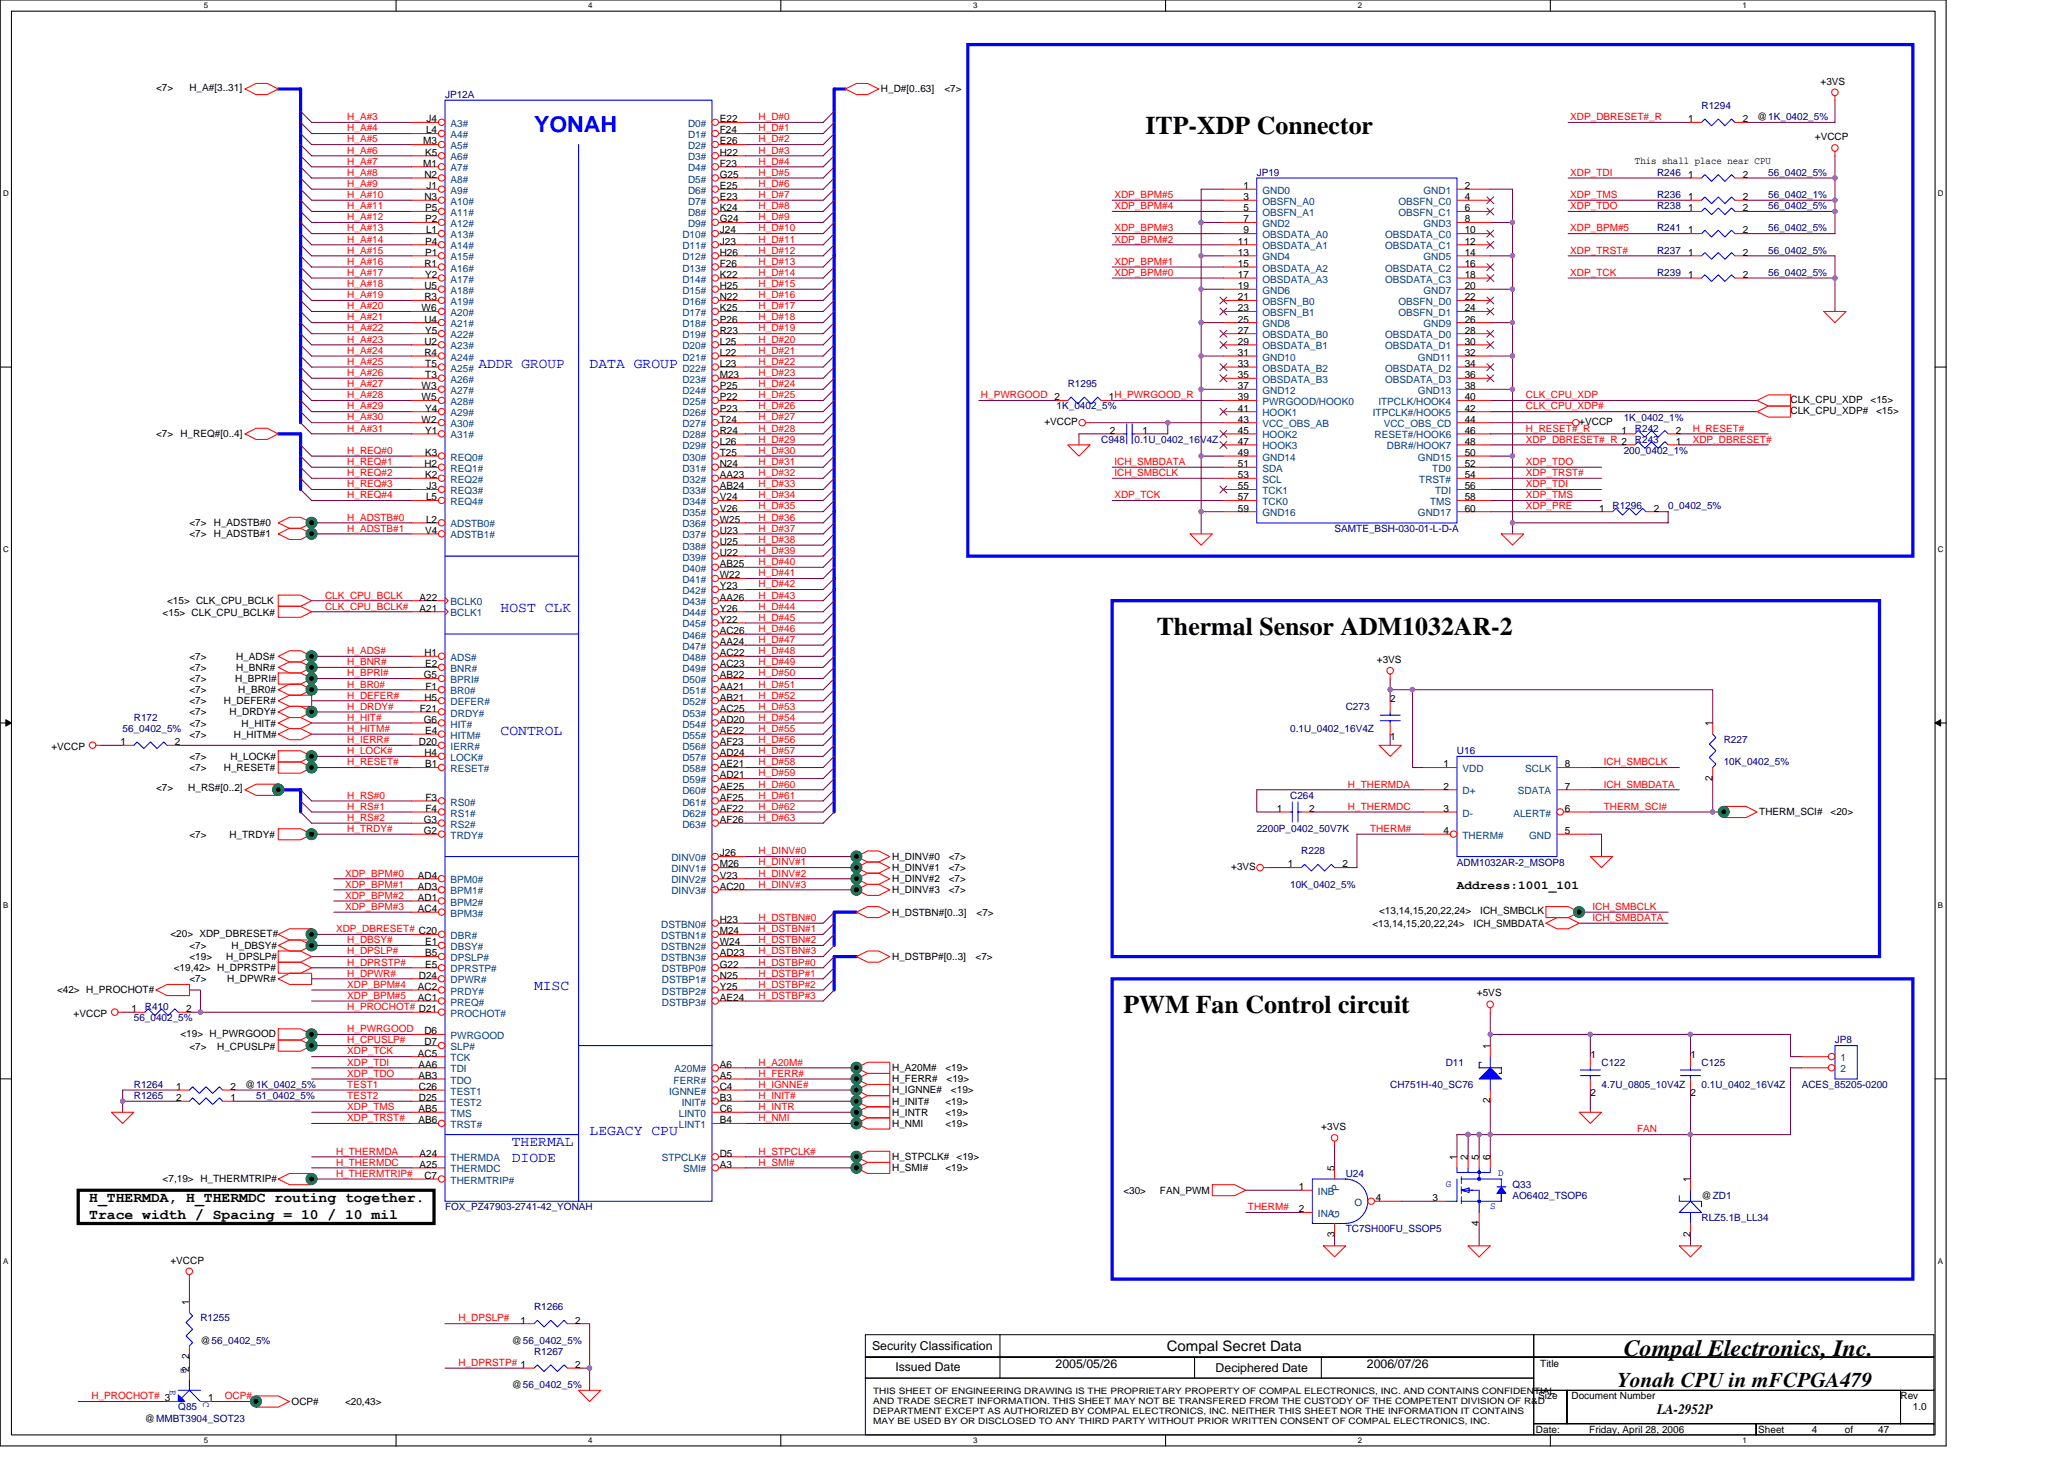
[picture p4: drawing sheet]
<svg xmlns="http://www.w3.org/2000/svg" width="297mm" height="210mm" viewBox="0 0 297 210" stroke-linecap="round" stroke-linejoin="round" font-family="sans-serif">
<defs><g id="words">
<g font-size="3.7">
<text x="164.9" y="19.3">ITP-XDP Connector</text>
<text x="166.5" y="91.4">Thermal Sensor ADM1032AR-2</text>
<text x="161.7" y="145.8">PWM Fan Control circuit</text>
</g>
<text font-size="3.3" x="233.7" y="195.1">Compal Electronics, Inc.</text>
<text font-size="3.2" fill="#00f" x="76.9" y="19">YONAH</text>
<text font-size="3" x="232.7" y="199.6">Yonah CPU in mFCPGA479</text>
<g font-size="2.1" fill="#00f">
<text x="68.9" y="52.9">ADDR GROUP</text>
<text x="84.9" y="52.9">DATA GROUP</text>
<text x="72" y="88.1">HOST CLK</text>
<text x="72" y="105.7">CONTROL</text>
<text x="76.9" y="142.5">MISC</text>
<text x="73.7" y="164.9">THERMAL</text>
<text x="73.7" y="167.2">DIODE</text>
<text x="84.9" y="163.3">LEGACY CPU</text>
</g>
<g font-size="2.1">
<text x="12.8" y="173">H_THERMDA, H_THERMDC routing together.</text>
<text x="12.8" y="175.3">Trace width / Spacing = 10 / 10 mil</text>
<text x="167.9" y="194.4">Compal Secret Data</text>
<text x="238.5" y="203.5">LA-2952P</text>
</g>
<g font-size="1.8">
<text x="209.7" y="127.8">Address:1001_101</text>
<text x="125.5" y="194.2">Security Classification</text>
<text x="128.9" y="197.3">Issued Date</text>
<text x="151.9" y="196.8">2005/05/26</text>
<text x="174.9" y="197.4">Deciphered Date</text>
<text x="196.7" y="196.8">2006/07/26</text>
</g>
<g font-size="1.4">
<text x="22.5" y="13.1">&lt;7&gt;</text>
<text x="27.3" y="13.1">H_A#[3..31]</text>
<text x="61.4" y="17.6">J4</text>
<text x="103.6" y="17.6">E22</text>
<text x="126.8" y="13.3">H_D#[0..63]</text>
<text x="135.9" y="13.3">&lt;7&gt;</text>
<text x="242.9" y="17.6">1</text>
<text x="250.8" y="17.6">2</text>
<text x="252.9" y="17.3">@1K_0402_5%</text>
<text x="262" y="12.2">+3VS</text>
<text x="60.9" y="20.8">M3</text>
<text x="60.9" y="24">M1</text>
<text x="61.2" y="22.4">K5</text>
<text x="61.3" y="19.2">L4</text>
<text x="103.6" y="19.2">F24</text>
<text x="103.6" y="20.8">E26</text>
<text x="103.6" y="22.4">H22</text>
<text x="103.6" y="24">F23</text>
<text x="235.3" y="23.6">This shall place near CPU</text>
<text x="261.2" y="20.2">+VCCP</text>
<text x="61.1" y="25.6">N2</text>
<text x="61.1" y="28.8">N3</text>
<text x="61.4" y="27.2">J1</text>
<text x="103.6" y="25.6">G25</text>
<text x="103.6" y="27.2">E25</text>
<text x="103.6" y="28.8">E23</text>
<text x="178.9" y="27.2">1</text>
<text x="178.9" y="28.8">3</text>
<text x="210.8" y="28.8">4</text>
<text x="210.8" y="27.2">2</text>
<text x="242.9" y="28.8">1</text>
<text x="242.9" y="25.6">1</text>
<text x="250.8" y="28.8">2</text>
<text x="250.8" y="25.6">2</text>
<text x="61.2" y="30.4">P5</text>
<text x="61.2" y="32">P2</text>
<text x="61.2" y="35.2">P4</text>
<text x="61.3" y="33.6">L1</text>
<text x="103.6" y="33.6">J24</text>
<text x="103.6" y="35.2">J23</text>
<text x="103.6" y="30.4">K24</text>
<text x="103.6" y="32">G24</text>
<text x="178.1" y="35.2">11</text>
<text x="178.9" y="30.4">5</text>
<text x="178.9" y="32">7</text>
<text x="178.9" y="33.6">9</text>
<text x="210.8" y="30.4">6</text>
<text x="210.8" y="32">8</text>
<text x="210.8" y="33.6">10</text>
<text x="210.8" y="35.2">12</text>
<text x="242.9" y="30.4">1</text>
<text x="242.9" y="33.6">1</text>
<text x="250.8" y="30.4">2</text>
<text x="250.8" y="33.6">2</text>
<text x="61.1" y="38.4">R1</text>
<text x="61.1" y="41.6">U5</text>
<text x="61.2" y="36.8">P1</text>
<text x="61.2" y="40">Y2</text>
<text x="103.6" y="36.8">H26</text>
<text x="103.6" y="38.4">F26</text>
<text x="103.6" y="40">K22</text>
<text x="103.6" y="41.6">H25</text>
<text x="178.1" y="36.8">13</text>
<text x="178.1" y="38.4">15</text>
<text x="178.1" y="40">17</text>
<text x="178.1" y="41.6">19</text>
<text x="210.8" y="36.8">14</text>
<text x="210.8" y="38.4">16</text>
<text x="210.8" y="40">18</text>
<text x="210.8" y="41.6">20</text>
<text x="242.9" y="40">1</text>
<text x="242.9" y="36.8">1</text>
<text x="250.8" y="40">2</text>
<text x="250.8" y="36.8">2</text>
<text x="60.7" y="44.8">W6</text>
<text x="61.1" y="43.2">R3</text>
<text x="61.1" y="46.4">U4</text>
<text x="61.2" y="48">Y5</text>
<text x="103.6" y="43.2">N22</text>
<text x="103.6" y="44.8">K25</text>
<text x="103.6" y="46.4">P26</text>
<text x="103.6" y="48">R23</text>
<text x="178.1" y="43.2">21</text>
<text x="178.1" y="44.8">23</text>
<text x="178.1" y="46.4">25</text>
<text x="178.1" y="48">27</text>
<text x="210.8" y="43.2">22</text>
<text x="210.8" y="44.8">24</text>
<text x="210.8" y="46.4">26</text>
<text x="210.8" y="48">28</text>
<text x="61.1" y="49.6">U2</text>
<text x="61.1" y="51.2">R4</text>
<text x="61.2" y="52.8">T5</text>
<text x="103.6" y="49.6">L25</text>
<text x="103.6" y="51.2">L22</text>
<text x="103.6" y="52.8">L23</text>
<text x="178.1" y="49.6">29</text>
<text x="178.1" y="51.2">31</text>
<text x="178.1" y="52.8">33</text>
<text x="210.8" y="49.6">30</text>
<text x="210.8" y="52.8">34</text>
<text x="210.8" y="51.2">32</text>
<text x="60.7" y="56">W3</text>
<text x="60.7" y="57.6">W5</text>
<text x="61.2" y="59.2">Y4</text>
<text x="61.2" y="54.4">T3</text>
<text x="103.6" y="54.4">M23</text>
<text x="103.6" y="56">P25</text>
<text x="103.6" y="57.6">P22</text>
<text x="103.6" y="59.2">P23</text>
<text x="159.6" y="57.6">1H_PWRGOOD_R</text>
<text x="178.1" y="54.4">35</text>
<text x="178.1" y="56">37</text>
<text x="178.1" y="57.6">39</text>
<text x="178.1" y="59.2">41</text>
<text x="210.8" y="54.4">36</text>
<text x="210.8" y="57.6">40</text>
<text x="210.8" y="56">38</text>
<text x="210.8" y="59.2">42</text>
<text x="257.7" y="58">CLK_CPU_XDP</text>
<text x="257.7" y="59.5">CLK_CPU_XDP#</text>
<text x="269.2" y="58">&lt;15&gt;</text>
<text x="270" y="59.5">&lt;15&gt;</text>
<text x="22.5" y="62.9">&lt;7&gt;</text>
<text x="26" y="62.9">H_REQ#[0..4]</text>
<text x="60.7" y="60.8">W2</text>
<text x="61.2" y="62.4">Y1</text>
<text x="61.2" y="65.6">K3</text>
<text x="103.6" y="60.8">T24</text>
<text x="103.6" y="62.4">R24</text>
<text x="103.6" y="64">L26</text>
<text x="103.6" y="65.6">T25</text>
<text x="150.3" y="61.2">+VCCP</text>
<text x="159.7" y="62.4">2</text>
<text x="164.4" y="62.4">1</text>
<text x="178.1" y="60.8">43</text>
<text x="178.1" y="62.4">45</text>
<text x="178.1" y="64">47</text>
<text x="178.1" y="65.6">49</text>
<text x="210.8" y="60.8">44</text>
<text x="210.8" y="65.6">50</text>
<text x="210.8" y="62.4">46</text>
<text x="210.8" y="64">48</text>
<text x="227.3" y="61.2">+VCCP</text>
<text x="233.4" y="62.4">1</text>
<text x="241.2" y="62.4">2</text>
<text x="241.2" y="64">1</text>
<text x="61.1" y="67.2">H2</text>
<text x="61.2" y="68.8">K2</text>
<text x="61.3" y="72">L5</text>
<text x="61.4" y="70.4">J3</text>
<text x="103.6" y="67.2">N24</text>
<text x="103.6" y="68.8">AA23</text>
<text x="103.6" y="70.4">AB24</text>
<text x="103.6" y="72">V24</text>
<text x="178.1" y="67.2">51</text>
<text x="178.1" y="68.8">53</text>
<text x="178.1" y="70.4">55</text>
<text x="178.1" y="72">57</text>
<text x="210.8" y="68.8">54</text>
<text x="210.8" y="70.4">56</text>
<text x="210.8" y="72">58</text>
<text x="210.8" y="67.2">52</text>
<text x="27.3" y="75.7">&lt;7&gt;</text>
<text x="27.3" y="77.3">&lt;7&gt;</text>
<text x="30.8" y="75.7">H_ADSTB#0</text>
<text x="30.8" y="77.3">H_ADSTB#1</text>
<text x="61.2" y="76.8">V4</text>
<text x="61.3" y="75.2">L2</text>
<text x="103.6" y="73.6">V26</text>
<text x="103.6" y="75.2">W25</text>
<text x="103.6" y="76.8">U23</text>
<text x="178.1" y="73.6">59</text>
<text x="210.8" y="73.6">60</text>
<text x="230.1" y="73.6">1</text>
<text x="238" y="73.6">2</text>
<text x="103.6" y="78.4">U25</text>
<text x="103.6" y="80">U22</text>
<text x="103.6" y="81.6">AB25</text>
<text x="103.6" y="83.2">W22</text>
<text x="23.4" y="88.7">&lt;15&gt; CLK_CPU_BCLK#</text>
<text x="24" y="86.9">&lt;15&gt; CLK_CPU_BCLK</text>
<text x="60.4" y="86.4">A22</text>
<text x="60.4" y="88">A21</text>
<text x="103.6" y="84.8">Y23</text>
<text x="103.6" y="86.4">AA26</text>
<text x="103.6" y="88">Y26</text>
<text x="103.6" y="89.6">Y22</text>
<text x="27.3" y="94.9">&lt;7&gt;</text>
<text x="34" y="94.9">H_ADS#</text>
<text x="61.1" y="94.4">H1</text>
<text x="61.2" y="96">E2</text>
<text x="103.6" y="91.2">AC26</text>
<text x="103.6" y="92.8">AA24</text>
<text x="103.6" y="94.4">AC22</text>
<text x="103.6" y="96">AC23</text>
<text x="198.2" y="95.4">+3VS</text>
<text x="27.3" y="101.3">&lt;7&gt;</text>
<text x="27.3" y="99.7">&lt;7&gt;</text>
<text x="27.3" y="98.1">&lt;7&gt;</text>
<text x="27.3" y="96.5">&lt;7&gt;</text>
<text x="32.2" y="101.3">H_DEFER#</text>
<text x="33.8" y="98.1">H_BPRI#</text>
<text x="34" y="96.5">H_BNR#</text>
<text x="34.3" y="99.7">H_BR0#</text>
<text x="61" y="97.6">G5</text>
<text x="61.1" y="100.8">H5</text>
<text x="61.2" y="99.2">F1</text>
<text x="103.6" y="97.6">AB22</text>
<text x="103.6" y="99.2">AA21</text>
<text x="103.6" y="100.8">AB21</text>
<text x="200.1" y="101">2</text>
<text x="7.4" y="107.9">+VCCP</text>
<text x="17.3" y="107.2">1</text>
<text x="25.2" y="107.2">2</text>
<text x="27.3" y="102.9">&lt;7&gt;</text>
<text x="27.3" y="104.5">&lt;7&gt;</text>
<text x="27.3" y="106.1">&lt;7&gt;</text>
<text x="33" y="102.9">H_DRDY#</text>
<text x="33.7" y="106.1">H_HITM#</text>
<text x="34.8" y="104.5">H_HIT#</text>
<text x="60.3" y="107.2">D20</text>
<text x="60.4" y="102.4">F21</text>
<text x="61" y="104">G6</text>
<text x="61.2" y="105.6">E4</text>
<text x="103.6" y="102.4">AC25</text>
<text x="103.6" y="104">AD20</text>
<text x="103.6" y="105.6">AE22</text>
<text x="103.6" y="107.2">AF23</text>
<text x="200.1" y="106.4">1</text>
<text x="246.5" y="104.5" transform="rotate(-90 246.5 104.5)">1</text>
<text x="22.5" y="113.8">&lt;7&gt;</text>
<text x="27.1" y="113.8">H_RS#[0..2]</text>
<text x="27.3" y="110.9">&lt;7&gt;</text>
<text x="27.3" y="109.3">&lt;7&gt;</text>
<text x="32.2" y="110.9">H_RESET#</text>
<text x="33.2" y="109.3">H_LOCK#</text>
<text x="61.1" y="108.8">H4</text>
<text x="61.2" y="110.4">B1</text>
<text x="103.6" y="108.8">AD24</text>
<text x="103.6" y="110.4">AE21</text>
<text x="103.6" y="112">AD21</text>
<text x="103.6" y="113.6">AE25</text>
<text x="207.7" y="110.4">1</text>
<text x="207.7" y="113.6">2</text>
<text x="225.2" y="110.4">8</text>
<text x="225.2" y="113.6">7</text>
<text x="246.5" y="112.4" transform="rotate(-90 246.5 112.4)">2</text>
<text x="61" y="118.4">G3</text>
<text x="61" y="120">G2</text>
<text x="61.2" y="115.2">F3</text>
<text x="61.2" y="116.8">F4</text>
<text x="103.6" y="115.2">AF25</text>
<text x="103.6" y="116.8">AF22</text>
<text x="103.6" y="118.4">AF26</text>
<text x="183.7" y="116.8">1</text>
<text x="188.4" y="116.8">2</text>
<text x="207.7" y="120">4</text>
<text x="207.7" y="116.8">3</text>
<text x="225.2" y="116.8">6</text>
<text x="225.2" y="120">5</text>
<text x="253.2" y="117.3">THERM_SCI#</text>
<text x="263.4" y="117.3">&lt;20&gt;</text>
<text x="27.3" y="120.5">&lt;7&gt;</text>
<text x="33" y="120.5">H_TRDY#</text>
<text x="103.6" y="123.2">J26</text>
<text x="103.6" y="124.8">M26</text>
<text x="128.4" y="123.7">H_DINV#0</text>
<text x="128.4" y="125.3">H_DINV#1</text>
<text x="136.5" y="123.7">&lt;7&gt;</text>
<text x="136.5" y="125.3">&lt;7&gt;</text>
<text x="177.2" y="125.2">+3VS</text>
<text x="185.4" y="124.8">1</text>
<text x="193.2" y="124.8">2</text>
<text x="60.1" y="126.4">AD4</text>
<text x="60.1" y="128">AD3</text>
<text x="60.1" y="129.6">AD1</text>
<text x="60.1" y="131.2">AC4</text>
<text x="103.6" y="126.4">V23</text>
<text x="103.6" y="128">AC20</text>
<text x="128.4" y="126.9">H_DINV#2</text>
<text x="128.4" y="128.5">H_DINV#3</text>
<text x="128.4" y="131.7">H_DSTBN#[0..3]</text>
<text x="136.5" y="126.9">&lt;7&gt;</text>
<text x="136.5" y="128.5">&lt;7&gt;</text>
<text x="140.5" y="131.7">&lt;7&gt;</text>
<text x="198.5" y="131.6">&lt;13,14,15,20,22,24&gt;</text>
<text x="213" y="131.6">ICH_SMBCLK</text>
<text x="24.5" y="134.7">&lt;20&gt; XDP_DBRESET#</text>
<text x="27.3" y="136.5">&lt;7&gt;</text>
<text x="33.3" y="136.5">H_DBSY#</text>
<text x="61.2" y="136">E1</text>
<text x="61.2" y="137.6">B5</text>
<text x="103.6" y="132.8">H23</text>
<text x="103.6" y="134.4">M24</text>
<text x="103.6" y="136">W24</text>
<text x="103.6" y="137.6">AD23</text>
<text x="197.5" y="133.3">&lt;13,14,15,20,22,24&gt;</text>
<text x="212.1" y="133.3">ICH_SMBDATA</text>
<text x="8.2" y="142.9">&lt;42&gt; H_PROCHOT#</text>
<text x="25" y="139.7">&lt;19,42&gt; H_DPRSTP#</text>
<text x="27.3" y="138.1">&lt;19&gt;</text>
<text x="27.3" y="141.3">&lt;7&gt;</text>
<text x="32.5" y="138.1">H_DPSLP#</text>
<text x="32.7" y="141.3">H_DPWR#</text>
<text x="60.1" y="142.4">AC2</text>
<text x="60.1" y="144">AC1</text>
<text x="60.3" y="140.8">D24</text>
<text x="61.2" y="139.2">E5</text>
<text x="103.6" y="139.2">G22</text>
<text x="103.6" y="140.8">N25</text>
<text x="103.6" y="142.4">Y25</text>
<text x="103.6" y="144">AE24</text>
<text x="128.4" y="138.1">H_DSTBP#[0..3]</text>
<text x="140.4" y="138.1">&lt;7&gt;</text>
<text x="212.6" y="143.2">+5VS</text>
<text x="10.6" y="146.3">+VCCP</text>
<text x="18.9" y="145.6">1</text>
<text x="26" y="149.2">&lt;19&gt; H_PWRGOOD</text>
<text x="26.8" y="145.6">2</text>
<text x="61.1" y="148.8">D6</text>
<text x="27.3" y="151.1">&lt;7&gt;</text>
<text x="31.3" y="151.1">H_CPUSLP#</text>
<text x="60.1" y="152">AC5</text>
<text x="60.2" y="153.6">AA6</text>
<text x="60.2" y="155.2">AB3</text>
<text x="61.1" y="150.4">D7</text>
<text x="103.6" y="153.6">A6</text>
<text x="103.6" y="155.2">A5</text>
<text x="128.4" y="154.1">H_A20M#</text>
<text x="128.4" y="155.7">H_FERR#</text>
<text x="136.1" y="154.1">&lt;19&gt;</text>
<text x="136.2" y="155.7">&lt;19&gt;</text>
<text x="214.5" y="150.9" transform="rotate(-90 214.5 150.9)">1</text>
<text x="228.9" y="152.2">1</text>
<text x="243.3" y="152.2">1</text>
<text x="25.3" y="158.4">2</text>
<text x="25.3" y="156.8">1</text>
<text x="33.2" y="158.4">1</text>
<text x="33.2" y="156.8">2</text>
<text x="35.3" y="156.5">@1K_0402_5%</text>
<text x="60.2" y="160">AB5</text>
<text x="60.2" y="161.6">AB6</text>
<text x="60.3" y="156.8">C26</text>
<text x="60.3" y="158.4">D25</text>
<text x="103.6" y="156.8">C4</text>
<text x="103.6" y="158.4">B3</text>
<text x="103.6" y="160">C6</text>
<text x="103.6" y="161.6">B4</text>
<text x="128.4" y="157.3">H_IGNNE#</text>
<text x="128.4" y="158.9">H_INIT#</text>
<text x="128.4" y="160.5">H_INTR</text>
<text x="136.1" y="160.5">&lt;19&gt;</text>
<text x="136.1" y="158.9">&lt;19&gt;</text>
<text x="136.9" y="157.3">&lt;19&gt;</text>
<text x="214.5" y="158.7" transform="rotate(-90 214.5 158.7)">2</text>
<text x="228.9" y="157.6">2</text>
<text x="243.3" y="157.6">2</text>
<text x="60.4" y="166.4">A24</text>
<text x="60.4" y="168">A25</text>
<text x="103.6" y="166.4">D5</text>
<text x="103.6" y="168">A3</text>
<text x="128.4" y="162.1">H_NMI</text>
<text x="128.4" y="166.9">H_STPCLK#</text>
<text x="136.1" y="162.1">&lt;19&gt;</text>
<text x="137.7" y="166.9">&lt;19&gt;</text>
<text x="190.2" y="162.6">+3VS</text>
<text x="209.7" y="166.9" transform="rotate(-90 209.7 166.9)">1</text>
<text x="211.3" y="166.9" transform="rotate(-90 211.3 166.9)">2</text>
<text x="212.8" y="166.9" transform="rotate(-90 212.8 166.9)">5</text>
<text x="214.5" y="166.9" transform="rotate(-90 214.5 166.9)">6</text>
<text x="23.4" y="170.1">&lt;7,19&gt; H_THERMTRIP#</text>
<text x="61.1" y="169.6">C7</text>
<text x="128.4" y="168.5">H_SMI#</text>
<text x="136.1" y="168.5">&lt;19&gt;</text>
<text x="161.7" y="171.7">&lt;30&gt;</text>
<text x="166.9" y="171.7">FAN_PWM</text>
<text x="186.9" y="171.2">1</text>
<text x="192" y="168.5" transform="rotate(-90 192 168.5)">5</text>
<text x="198" y="172.8">4</text>
<text x="206.1" y="172.8">3</text>
<text x="243.3" y="170.1" transform="rotate(-90 243.3 170.1)">1</text>
<text x="244.9" y="172.5">@ZD1</text>
<text x="186.9" y="174.4">2</text>
<text x="192" y="177.9" transform="rotate(-90 192 177.9)">3</text>
<text x="212.8" y="176.4" transform="rotate(-90 212.8 176.4)">4</text>
<text x="243.3" y="177.9" transform="rotate(-90 243.3 177.9)">2</text>
<text x="24.5" y="181.8">+VCCP</text>
<text x="27.2" y="187.7" transform="rotate(-90 27.2 187.7)">1</text>
<text x="74.9" y="190.4">1</text>
<text x="82.8" y="190.4">2</text>
<text x="27.2" y="197.3" transform="rotate(-90 27.2 197.3)">2</text>
<text x="27.2" y="195.6" transform="rotate(-90 27.2 195.6)">2</text>
<text x="28.8" y="193.3">@56_0402_5%</text>
<text x="73.7" y="193.3">@56_0402_5%</text>
<text x="82.8" y="196.8">2</text>
<text x="221.7" y="196.7">Title</text>
<text x="30" y="201.6">1</text>
<text x="42" y="202.1">OCP#</text>
<text x="49.7" y="202.1">&lt;20,43&gt;</text>
<text x="73.7" y="199.7">@56_0402_5%</text>
<text x="221.4" y="201.3">Size</text>
<text x="226.2" y="201.3">Document Number</text>
<text x="273.5" y="201.3">Rev</text>
<text x="275.3" y="202.9">1.0</text>
<text x="20.8" y="204.5">@MMBT3904_SOT23</text>
<text x="221" y="206.1">Date:</text>
<text x="228.7" y="206.1">Friday, April 28, 2006</text>
<text x="253" y="206.1">Sheet</text>
<text x="260.7" y="206.1">4</text>
<text x="265.5" y="206.1">of</text>
<text x="270.3" y="206.1">47</text>
</g>
<g font-size="1.4" fill="#f00">
<text x="50" y="17.3">H_A#3</text>
<text x="109.2" y="17.3">H_D#0</text>
<text x="226" y="17.3">XDP_DBRESET#_R</text>
<text x="50" y="22.1">H_A#6</text>
<text x="50" y="18.9">H_A#4</text>
<text x="50" y="23.7">H_A#7</text>
<text x="50" y="20.5">H_A#5</text>
<text x="109.2" y="18.9">H_D#1</text>
<text x="109.2" y="20.5">H_D#2</text>
<text x="109.2" y="22.1">H_D#3</text>
<text x="109.2" y="23.7">H_D#4</text>
<text x="50" y="25.3">H_A#8</text>
<text x="50" y="28.5">H_A#10</text>
<text x="50" y="26.9">H_A#9</text>
<text x="109.2" y="28.5">H_D#7</text>
<text x="109.2" y="26.9">H_D#6</text>
<text x="109.2" y="25.3">H_D#5</text>
<text x="160.4" y="28.5">XDP_BPM#5</text>
<text x="226" y="25.3">XDP_TDI</text>
<text x="226" y="28.5">XDP_TMS</text>
<text x="50" y="34.9">H_A#14</text>
<text x="50" y="30.1">H_A#11</text>
<text x="50" y="33.3">H_A#13</text>
<text x="50" y="31.7">H_A#12</text>
<text x="109.2" y="34.9">H_D#11</text>
<text x="109.2" y="33.3">H_D#10</text>
<text x="109.2" y="30.1">H_D#8</text>
<text x="109.2" y="31.7">H_D#9</text>
<text x="160.4" y="33.3">XDP_BPM#3</text>
<text x="160.4" y="34.9">XDP_BPM#2</text>
<text x="160.4" y="30.1">XDP_BPM#4</text>
<text x="226" y="30.1">XDP_TDO</text>
<text x="226" y="33.3">XDP_BPM#5</text>
<text x="50" y="39.7">H_A#17</text>
<text x="50" y="36.5">H_A#15</text>
<text x="50" y="41.3">H_A#18</text>
<text x="50" y="38.1">H_A#16</text>
<text x="109.2" y="41.3">H_D#15</text>
<text x="109.2" y="39.7">H_D#14</text>
<text x="109.2" y="36.5">H_D#12</text>
<text x="109.2" y="38.1">H_D#13</text>
<text x="160.4" y="38.1">XDP_BPM#1</text>
<text x="160.4" y="39.7">XDP_BPM#0</text>
<text x="226" y="36.5">XDP_TRST#</text>
<text x="226" y="39.7">XDP_TCK</text>
<text x="50" y="47.7">H_A#22</text>
<text x="50" y="46.1">H_A#21</text>
<text x="50" y="44.5">H_A#20</text>
<text x="50" y="42.9">H_A#19</text>
<text x="109.2" y="47.7">H_D#19</text>
<text x="109.2" y="46.1">H_D#18</text>
<text x="109.2" y="42.9">H_D#16</text>
<text x="109.2" y="44.5">H_D#17</text>
<text x="50" y="49.3">H_A#23</text>
<text x="50" y="52.5">H_A#25</text>
<text x="50" y="50.9">H_A#24</text>
<text x="109.2" y="52.5">H_D#22</text>
<text x="109.2" y="49.3">H_D#20</text>
<text x="109.2" y="50.9">H_D#21</text>
<text x="50" y="57.3">H_A#28</text>
<text x="50" y="58.9">H_A#29</text>
<text x="50" y="55.7">H_A#27</text>
<text x="50" y="54.1">H_A#26</text>
<text x="109.2" y="54.1">H_D#23</text>
<text x="109.2" y="58.9">H_D#26</text>
<text x="109.2" y="55.7">H_D#24</text>
<text x="109.2" y="57.3">H_D#25</text>
<text x="141.2" y="57.3">H_PWRGOOD 2</text>
<text x="219.6" y="57.3">CLK_CPU_XDP</text>
<text x="219.6" y="58.9">CLK_CPU_XDP#</text>
<text x="50" y="62.1">H_A#31</text>
<text x="50" y="65.3">H_REQ#0</text>
<text x="50" y="60.5">H_A#30</text>
<text x="109.2" y="60.5">H_D#27</text>
<text x="109.2" y="65.3">H_D#30</text>
<text x="109.2" y="62.1">H_D#28</text>
<text x="109.2" y="63.7">H_D#29</text>
<text x="219.6" y="63.7">XDP_DBRESET#_R 2</text>
<text x="219.6" y="62.1">H_RESET#_R</text>
<text x="243.6" y="63.7">XDP_DBRESET#</text>
<text x="243.6" y="62.1">H_RESET#</text>
<text x="50" y="68.5">H_REQ#2</text>
<text x="50" y="66.9">H_REQ#1</text>
<text x="50" y="71.7">H_REQ#4</text>
<text x="50" y="70.1">H_REQ#3</text>
<text x="109.2" y="66.9">H_D#31</text>
<text x="109.2" y="71.7">H_D#34</text>
<text x="109.2" y="68.5">H_D#32</text>
<text x="109.2" y="70.1">H_D#33</text>
<text x="160.4" y="66.9">ICH_SMBDATA</text>
<text x="160.4" y="68.5">ICH_SMBCLK</text>
<text x="160.4" y="71.7">XDP_TCK</text>
<text x="219.6" y="68.5">XDP_TRST#</text>
<text x="219.6" y="71.7">XDP_TMS</text>
<text x="219.6" y="70.1">XDP_TDI</text>
<text x="219.6" y="66.9">XDP_TDO</text>
<text x="50" y="74.9">H_ADSTB#0</text>
<text x="50" y="76.5">H_ADSTB#1</text>
<text x="109.2" y="73.3">H_D#35</text>
<text x="109.2" y="74.9">H_D#36</text>
<text x="109.2" y="76.5">H_D#37</text>
<text x="219.6" y="73.3">XDP_PRE</text>
<text x="109.2" y="79.7">H_D#39</text>
<text x="109.2" y="78.1">H_D#38</text>
<text x="109.2" y="81.3">H_D#40</text>
<text x="109.2" y="82.9">H_D#41</text>
<text x="46.8" y="86.1">CLK_CPU_BCLK</text>
<text x="46.8" y="87.7">CLK_CPU_BCLK#</text>
<text x="109.2" y="86.1">H_D#43</text>
<text x="109.2" y="84.5">H_D#42</text>
<text x="109.2" y="87.7">H_D#44</text>
<text x="109.2" y="89.3">H_D#45</text>
<text x="50" y="95.7">H_BNR#</text>
<text x="50" y="94.1">H_ADS#</text>
<text x="109.2" y="92.5">H_D#47</text>
<text x="109.2" y="90.9">H_D#46</text>
<text x="109.2" y="94.1">H_D#48</text>
<text x="109.2" y="95.7">H_D#49</text>
<text x="50" y="100.5">H_DEFER#</text>
<text x="50" y="97.3">H_BPRI#</text>
<text x="50" y="98.9">H_BR0#</text>
<text x="109.2" y="98.9">H_D#51</text>
<text x="109.2" y="97.3">H_D#50</text>
<text x="109.2" y="100.5">H_D#52</text>
<text x="50" y="106.9">H_IERR#</text>
<text x="50" y="105.3">H_HITM#</text>
<text x="50" y="102.1">H_DRDY#</text>
<text x="50" y="103.7">H_HIT#</text>
<text x="109.2" y="105.3">H_D#55</text>
<text x="109.2" y="103.7">H_D#54</text>
<text x="109.2" y="102.1">H_D#53</text>
<text x="109.2" y="106.9">H_D#56</text>
<text x="50" y="108.5">H_LOCK#</text>
<text x="50" y="110.1">H_RESET#</text>
<text x="109.2" y="111.7">H_D#59</text>
<text x="109.2" y="110.1">H_D#58</text>
<text x="109.2" y="108.5">H_D#57</text>
<text x="109.2" y="113.3">H_D#60</text>
<text x="194" y="113.3">H_THERMDA</text>
<text x="230.8" y="113.3">ICH_SMBDATA</text>
<text x="230.8" y="110.1">ICH_SMBCLK</text>
<text x="50" y="114.9">H_RS#0</text>
<text x="50" y="116.5">H_RS#1</text>
<text x="50" y="118.1">H_RS#2</text>
<text x="50" y="119.7">H_TRDY#</text>
<text x="109.2" y="118.1">H_D#63</text>
<text x="109.2" y="116.5">H_D#62</text>
<text x="109.2" y="114.9">H_D#61</text>
<text x="194" y="116.5">H_THERMDC</text>
<text x="197.2" y="119.7">THERM#</text>
<text x="230.8" y="116.5">THERM_SCI#</text>
<text x="109.2" y="122.9">H_DINV#0</text>
<text x="109.2" y="124.5">H_DINV#1</text>
<text x="49.7" y="129.3">XDP_BPM#2</text>
<text x="49.7" y="130.9">XDP_BPM#3</text>
<text x="49.7" y="126.1">XDP_BPM#0</text>
<text x="49.7" y="127.7">XDP_BPM#1</text>
<text x="109.2" y="126.1">H_DINV#2</text>
<text x="109.2" y="127.7">H_DINV#3</text>
<text x="229.2" y="130.9">ICH_SMBCLK</text>
<text x="48.4" y="134.1">XDP_DBRESET# C20</text>
<text x="50" y="137.3">H_DPSLP#</text>
<text x="50" y="135.7">H_DBSY#</text>
<text x="109.2" y="134.1">H_DSTBN#1</text>
<text x="109.2" y="132.5">H_DSTBN#0</text>
<text x="109.2" y="135.7">H_DSTBN#2</text>
<text x="109.2" y="137.3">H_DSTBN#3</text>
<text x="229.2" y="132.5">ICH_SMBDATA</text>
<text x="50" y="143.7">XDP_BPM#5</text>
<text x="50" y="138.9">H_DPRSTP#</text>
<text x="50" y="142.1">XDP_BPM#4</text>
<text x="50" y="140.5">H_DPWR#</text>
<text x="109.2" y="138.9">H_DSTBP#0</text>
<text x="109.2" y="140.5">H_DSTBP#1</text>
<text x="109.2" y="142.1">H_DSTBP#2</text>
<text x="109.2" y="143.7">H_DSTBP#3</text>
<text x="50" y="148.5">H_PWRGOOD</text>
<text x="50" y="145.3">H_PROCHOT# D21</text>
<text x="50" y="151.7">XDP_TCK</text>
<text x="50" y="150.1">H_CPUSLP#</text>
<text x="50" y="154.9">XDP_TDO</text>
<text x="50" y="153.3">XDP_TDI</text>
<text x="109.2" y="154.9">H_FERR#</text>
<text x="109.2" y="153.3">H_A20M#</text>
<text x="50" y="161.3">XDP_TRST#</text>
<text x="50" y="159.7">XDP_TMS</text>
<text x="50" y="156.5">TEST1</text>
<text x="50" y="158.1">TEST2</text>
<text x="109.2" y="159.7">H_INTR</text>
<text x="109.2" y="161.3">H_NMI</text>
<text x="109.2" y="158.1">H_INIT#</text>
<text x="109.2" y="156.5">H_IGNNE#</text>
<text x="48.4" y="166.1">H_THERMDA</text>
<text x="48.4" y="167.7">H_THERMDC</text>
<text x="109.2" y="167.7">H_SMI#</text>
<text x="109.2" y="166.1">H_STPCLK#</text>
<text x="235.6" y="162.9">FAN</text>
<text x="48.4" y="169.3">H_THERMTRIP#</text>
<text x="179.6" y="174.1">THERM#</text>
<text x="66" y="190.1">H_DPSLP#</text>
<text x="66" y="196.5">H_DPRSTP# 1</text>
<text x="13.2" y="201.3">H_PROCHOT# 3</text>
<text x="32.4" y="201.3">OCP#</text>
</g>
<g font-size="1.4" fill="#000080">
<text x="64" y="14.1">JP12A</text>
<text x="244.9" y="15.7">R1294</text>
<text x="180.9" y="25.3">JP19</text>
<text x="238.5" y="28.5">R236</text>
<text x="238.5" y="25.3">R246</text>
<text x="254.5" y="28.5">56_0402_1%</text>
<text x="254.5" y="25.3">56_0402_5%</text>
<text x="238.5" y="30.1">R238</text>
<text x="238.5" y="33.3">R241</text>
<text x="254.5" y="30.1">56_0402_5%</text>
<text x="254.5" y="33.3">56_0402_5%</text>
<text x="238.5" y="39.7">R239</text>
<text x="238.5" y="36.5">R237</text>
<text x="254.5" y="39.7">56_0402_5%</text>
<text x="254.5" y="36.5">56_0402_5%</text>
<text x="152.1" y="58.9">1K_0402_5%</text>
<text x="153.7" y="55.7">R1295</text>
<text x="158.5" y="63.7">C948</text>
<text x="163.3" y="63.7">0.1U_0402_16V4Z</text>
<text x="233.7" y="60.5">1K_0402_1%</text>
<text x="233.7" y="65.3">200_0402_1%</text>
<text x="235.3" y="62.1">R242</text>
<text x="235.3" y="63.7">R243</text>
<text x="192.1" y="76.5">SAMTE_BSH-030-01-L-D-A</text>
<text x="232.1" y="73.3">R1296</text>
<text x="240.1" y="73.3">0_0402_5%</text>
<text x="17.6" y="105.3">56_0402_5%</text>
<text x="19.3" y="103.7">R172</text>
<text x="185.7" y="105.3">0.1U_0402_16V4Z</text>
<text x="193.7" y="102.1">C273</text>
<text x="248.1" y="106.9">R227</text>
<text x="209.7" y="108.5">U16</text>
<text x="248.1" y="110.1">10K_0402_5%</text>
<text x="180.9" y="119.7">2200P_0402_50V7K</text>
<text x="185.7" y="114.9">C264</text>
<text x="187.3" y="122.9">R228</text>
<text x="209.7" y="124.5">ADM1032AR-2_MSOP8</text>
<text x="185.7" y="127.7">10K_0402_5%</text>
<text x="19.3" y="146.9">56_0402_5%</text>
<text x="20.8" y="145.3">R410</text>
<text x="208.1" y="153.3">D11</text>
<text x="230.5" y="153.3">C122</text>
<text x="244.9" y="153.3">C125</text>
<text x="264.1" y="150.1">JP8</text>
<text x="19.3" y="158.1">R1265</text>
<text x="19.3" y="156.5">R1264</text>
<text x="36.8" y="158.1">51_0402_5%</text>
<text x="200.1" y="156.5">CH751H-40_SC76</text>
<text x="230.5" y="156.5">4.7U_0805_10V4Z</text>
<text x="244.9" y="156.5">0.1U_0402_16V4Z</text>
<text x="259.3" y="156.5">ACES_85205-0200</text>
<text x="193.7" y="169.3">U24</text>
<text x="217.7" y="170.9">Q33</text>
<text x="217.7" y="172.5">AO6402_TSOP6</text>
<text x="64" y="174.1">FOX_PZ47903-2741-42_YONAH</text>
<text x="193.7" y="177.3">TC7SH00FU_SSOP5</text>
<text x="244.9" y="175.7">RLZ5.1B_LL34</text>
<text x="28.8" y="190.1">R1255</text>
<text x="76.9" y="188.5">R1266</text>
<text x="76.9" y="194.9">R1267</text>
<text x="25.7" y="202.9">Q85</text>
</g>
<g font-size="1.4" fill="#004080">
<text x="64.9" y="18.3">A3#</text>
<text x="64.9" y="19.9">A4#</text>
<text x="64.9" y="21.5">A5#</text>
<text x="64.9" y="23.1">A6#</text>
<text x="99" y="18.3">D0#</text>
<text x="99" y="19.9">D1#</text>
<text x="99" y="21.5">D2#</text>
<text x="99" y="23.1">D3#</text>
<text x="64.9" y="24.7">A7#</text>
<text x="64.9" y="26.3">A8#</text>
<text x="64.9" y="27.9">A9#</text>
<text x="64.9" y="29.5">A10#</text>
<text x="99" y="24.7">D4#</text>
<text x="99" y="26.3">D5#</text>
<text x="99" y="27.9">D6#</text>
<text x="99" y="29.5">D7#</text>
<text x="181.7" y="27.9">GND0</text>
<text x="181.7" y="29.5">OBSFN_A0</text>
<text x="201.3" y="29.5">OBSFN_C0</text>
<text x="204.9" y="27.9">GND1</text>
<text x="64.9" y="31.1">A11#</text>
<text x="64.9" y="32.7">A12#</text>
<text x="64.9" y="34.3">A13#</text>
<text x="64.9" y="35.9">A14#</text>
<text x="98.2" y="34.3">D10#</text>
<text x="98.2" y="35.9">D11#</text>
<text x="99" y="31.1">D8#</text>
<text x="99" y="32.7">D9#</text>
<text x="181.7" y="31.1">OBSFN_A1</text>
<text x="181.7" y="32.7">GND2</text>
<text x="181.7" y="34.3">OBSDATA_A0</text>
<text x="181.7" y="35.9">OBSDATA_A1</text>
<text x="199.3" y="34.3">OBSDATA_C0</text>
<text x="199.3" y="35.9">OBSDATA_C1</text>
<text x="201.3" y="31.1">OBSFN_C1</text>
<text x="204.9" y="32.7">GND3</text>
<text x="64.9" y="37.5">A15#</text>
<text x="64.9" y="39.1">A16#</text>
<text x="64.9" y="40.7">A17#</text>
<text x="98.2" y="37.5">D12#</text>
<text x="98.2" y="39.1">D13#</text>
<text x="98.2" y="40.7">D14#</text>
<text x="181.7" y="37.5">GND4</text>
<text x="181.7" y="39.1">OBSDATA_A2</text>
<text x="181.7" y="40.7">OBSDATA_A3</text>
<text x="199.3" y="39.1">OBSDATA_C2</text>
<text x="199.3" y="40.7">OBSDATA_C3</text>
<text x="204.9" y="37.5">GND5</text>
<text x="64.9" y="42.3">A18#</text>
<text x="64.9" y="43.9">A19#</text>
<text x="64.9" y="45.5">A20#</text>
<text x="64.9" y="47.1">A21#</text>
<text x="98.2" y="42.3">D15#</text>
<text x="98.2" y="43.9">D16#</text>
<text x="98.2" y="45.5">D17#</text>
<text x="98.2" y="47.1">D18#</text>
<text x="181.7" y="42.3">GND6</text>
<text x="181.7" y="43.9">OBSFN_B0</text>
<text x="181.7" y="45.5">OBSFN_B1</text>
<text x="181.7" y="47.1">GND8</text>
<text x="201.3" y="43.9">OBSFN_D0</text>
<text x="201.3" y="45.5">OBSFN_D1</text>
<text x="204.9" y="42.3">GND7</text>
<text x="204.9" y="47.1">GND9</text>
<text x="64.9" y="48.7">A22#</text>
<text x="64.9" y="50.3">A23#</text>
<text x="64.9" y="51.9">A24#</text>
<text x="64.9" y="53.5">A25#</text>
<text x="98.2" y="48.7">D19#</text>
<text x="98.2" y="50.3">D20#</text>
<text x="98.2" y="51.9">D21#</text>
<text x="98.2" y="53.5">D22#</text>
<text x="181.7" y="48.7">OBSDATA_B0</text>
<text x="181.7" y="50.3">OBSDATA_B1</text>
<text x="181.7" y="51.9">GND10</text>
<text x="181.7" y="53.5">OBSDATA_B2</text>
<text x="199.3" y="48.7">OBSDATA_D0</text>
<text x="199.3" y="50.3">OBSDATA_D1</text>
<text x="199.3" y="53.5">OBSDATA_D2</text>
<text x="204.1" y="51.9">GND11</text>
<text x="64.9" y="55.1">A26#</text>
<text x="64.9" y="56.7">A27#</text>
<text x="64.9" y="58.3">A28#</text>
<text x="64.9" y="59.9">A29#</text>
<text x="98.2" y="55.1">D23#</text>
<text x="98.2" y="56.7">D24#</text>
<text x="98.2" y="58.3">D25#</text>
<text x="98.2" y="59.9">D26#</text>
<text x="181.7" y="55.1">OBSDATA_B3</text>
<text x="181.7" y="56.7">GND12</text>
<text x="181.7" y="58.3">PWRGOOD/HOOK0</text>
<text x="181.7" y="59.9">HOOK1</text>
<text x="197.6" y="59.9">ITPCLK#/HOOK5</text>
<text x="198.4" y="58.3">ITPCLK/HOOK4</text>
<text x="199.3" y="55.1">OBSDATA_D3</text>
<text x="204.1" y="56.7">GND13</text>
<text x="64.9" y="61.5">A30#</text>
<text x="64.9" y="63.1">A31#</text>
<text x="98.2" y="61.5">D27#</text>
<text x="98.2" y="63.1">D28#</text>
<text x="98.2" y="64.7">D29#</text>
<text x="181.7" y="61.5">VCC_OBS_AB</text>
<text x="181.7" y="63.1">HOOK2</text>
<text x="181.7" y="64.7">HOOK3</text>
<text x="197.8" y="63.1">RESET#/HOOK6</text>
<text x="199.1" y="61.5">VCC_OBS_CD</text>
<text x="199.6" y="64.7">DBR#/HOOK7</text>
<text x="64.9" y="66.3">REQ0#</text>
<text x="64.9" y="67.9">REQ1#</text>
<text x="64.9" y="69.5">REQ2#</text>
<text x="64.9" y="71.1">REQ3#</text>
<text x="98.2" y="66.3">D30#</text>
<text x="98.2" y="67.9">D31#</text>
<text x="98.2" y="69.5">D32#</text>
<text x="98.2" y="71.1">D33#</text>
<text x="181.7" y="66.3">GND14</text>
<text x="181.7" y="67.9">SDA</text>
<text x="181.7" y="69.5">SCL</text>
<text x="181.7" y="71.1">TCK1</text>
<text x="204.1" y="66.3">GND15</text>
<text x="204.3" y="69.5">TRST#</text>
<text x="206.1" y="67.9">TD0</text>
<text x="206.5" y="71.1">TDI</text>
<text x="64.9" y="72.7">REQ4#</text>
<text x="64.9" y="75.9">ADSTB0#</text>
<text x="64.9" y="77.5">ADSTB1#</text>
<text x="98.2" y="72.7">D34#</text>
<text x="98.2" y="74.3">D35#</text>
<text x="98.2" y="75.9">D36#</text>
<text x="98.2" y="77.5">D37#</text>
<text x="181.7" y="72.7">TCK0</text>
<text x="181.7" y="74.3">GND16</text>
<text x="204.1" y="74.3">GND17</text>
<text x="205.8" y="72.7">TMS</text>
<text x="98.2" y="79.1">D38#</text>
<text x="98.2" y="80.7">D39#</text>
<text x="98.2" y="82.3">D40#</text>
<text x="98.2" y="83.9">D41#</text>
<text x="64.9" y="87.1">BCLK0</text>
<text x="64.9" y="88.7">BCLK1</text>
<text x="98.2" y="85.5">D42#</text>
<text x="98.2" y="87.1">D43#</text>
<text x="98.2" y="88.7">D44#</text>
<text x="64.9" y="95.1">ADS#</text>
<text x="98.2" y="90.3">D45#</text>
<text x="98.2" y="91.9">D46#</text>
<text x="98.2" y="93.5">D47#</text>
<text x="98.2" y="95.1">D48#</text>
<text x="64.9" y="96.7">BNR#</text>
<text x="64.9" y="98.3">BPRI#</text>
<text x="64.9" y="99.9">BR0#</text>
<text x="64.9" y="101.5">DEFER#</text>
<text x="98.2" y="96.7">D49#</text>
<text x="98.2" y="98.3">D50#</text>
<text x="98.2" y="99.9">D51#</text>
<text x="98.2" y="101.5">D52#</text>
<text x="64.9" y="103.1">DRDY#</text>
<text x="64.9" y="104.7">HIT#</text>
<text x="64.9" y="106.3">HITM#</text>
<text x="64.9" y="107.9">IERR#</text>
<text x="98.2" y="103.1">D53#</text>
<text x="98.2" y="104.7">D54#</text>
<text x="98.2" y="106.3">D55#</text>
<text x="98.2" y="107.9">D56#</text>
<text x="64.9" y="109.5">LOCK#</text>
<text x="64.9" y="111.1">RESET#</text>
<text x="98.2" y="109.5">D57#</text>
<text x="98.2" y="111.1">D58#</text>
<text x="98.2" y="112.7">D59#</text>
<text x="210.5" y="111.1">VDD</text>
<text x="219.5" y="111.1">SCLK</text>
<text x="64.9" y="115.9">RS0#</text>
<text x="64.9" y="117.5">RS1#</text>
<text x="64.9" y="119.1">RS2#</text>
<text x="98.2" y="114.3">D60#</text>
<text x="98.2" y="115.9">D61#</text>
<text x="98.2" y="117.5">D62#</text>
<text x="98.2" y="119.1">D63#</text>
<text x="210.5" y="114.3">D+</text>
<text x="210.5" y="117.5">D-</text>
<text x="217.8" y="117.5">ALERT#</text>
<text x="218.5" y="114.3">SDATA</text>
<text x="64.9" y="120.7">TRDY#</text>
<text x="96.6" y="123.9">DINV0#</text>
<text x="96.6" y="125.5">DINV1#</text>
<text x="210.5" y="120.7">THERM#</text>
<text x="220.1" y="120.7">GND</text>
<text x="64.9" y="127.1">BPM0#</text>
<text x="64.9" y="128.7">BPM1#</text>
<text x="64.9" y="130.3">BPM2#</text>
<text x="64.9" y="131.9">BPM3#</text>
<text x="96.6" y="127.1">DINV2#</text>
<text x="96.6" y="128.7">DINV3#</text>
<text x="64.9" y="135.1">DBR#</text>
<text x="64.9" y="136.7">DBSY#</text>
<text x="95.2" y="133.5">DSTBN0#</text>
<text x="95.2" y="135.1">DSTBN1#</text>
<text x="95.2" y="136.7">DSTBN2#</text>
<text x="64.9" y="138.3">DPSLP#</text>
<text x="64.9" y="141.5">DPWR#</text>
<text x="64.9" y="143.1">PRDY#</text>
<text x="64.9" y="139.9">DPRSTP#</text>
<text x="95.2" y="138.3">DSTBN3#</text>
<text x="95.2" y="139.9">DSTBP0#</text>
<text x="95.2" y="141.5">DSTBP1#</text>
<text x="95.2" y="143.1">DSTBP2#</text>
<text x="64.9" y="144.7">PREQ#</text>
<text x="64.9" y="146.3">PROCHOT#</text>
<text x="64.9" y="149.5">PWRGOOD</text>
<text x="95.2" y="144.7">DSTBP3#</text>
<text x="64.9" y="151.1">SLP#</text>
<text x="64.9" y="152.7">TCK</text>
<text x="64.9" y="154.3">TDI</text>
<text x="64.9" y="155.9">TDO</text>
<text x="96.9" y="155.9">FERR#</text>
<text x="97.1" y="154.3">A20M#</text>
<text x="264.9" y="152.7">1</text>
<text x="264.9" y="154.3">2</text>
<text x="64.9" y="157.5">TEST1</text>
<text x="64.9" y="159.1">TEST2</text>
<text x="64.9" y="160.7">TMS</text>
<text x="96.3" y="157.5">IGNNE#</text>
<text x="97.7" y="160.7">LINT0</text>
<text x="98.1" y="159.1">INIT#</text>
<text x="64.9" y="162.3">TRST#</text>
<text x="64.9" y="167.1">THERMDA</text>
<text x="95.2" y="167.1">STPCLK#</text>
<text x="97.7" y="162.3">LINT1</text>
<text x="64.9" y="168.7">THERMDC</text>
<text x="64.9" y="170.3">THERMTRIP#</text>
<text x="98.3" y="168.7">SMI#</text>
<text x="189.7" y="171.9">INB</text>
<text x="192.7" y="171.4" transform="rotate(-90 192.7 171.4)">P</text>
<text x="194.9" y="173.5">O</text>
<text x="189.7" y="175.1">INA</text>
<text x="192.7" y="175.2" transform="rotate(-90 192.7 175.2)">G</text>
</g>
<g font-size="1.4" fill="#00f">
<text x="208.1" y="170.8">G</text>
<text x="214.5" y="174">S</text>
<text x="215.6" y="169.2">D</text>
<text x="26" y="196.8" transform="rotate(90 26 196.8)">B</text>
<text x="24.4" y="200" transform="rotate(90 24.4 200)">E</text>
<text x="29.2" y="201.6" transform="rotate(90 29.2 201.6)">C</text>
</g>
<g font-size="1.3">
<text x="125.7" y="200.5">THIS SHEET OF ENGINEERING DRAWING IS THE PROPRIETARY PROPERTY OF COMPAL ELECTRONICS, INC. AND CONTAINS CONFIDENTIAL</text>
<text x="125.7" y="202">AND TRADE SECRET INFORMATION. THIS SHEET MAY NOT BE TRANSFERED FROM THE CUSTODY OF THE COMPETENT DIVISION OF R&amp;D</text>
<text x="125.7" y="203.5">DEPARTMENT EXCEPT AS AUTHORIZED BY COMPAL ELECTRONICS, INC. NEITHER THIS SHEET NOR THE INFORMATION IT CONTAINS</text>
<text x="125.7" y="204.9">MAY BE USED BY OR DISCLOSED TO ANY THIRD PARTY WITHOUT PRIOR WRITTEN CONSENT OF COMPAL ELECTRONICS, INC.</text>
</g>
<g font-size="1.1">
<text x="29.3" y="1.2">5</text>
<text x="84.7" y="1.2">4</text>
<text x="140" y="1.2">3</text>
<text x="195.4" y="1.2">2</text>
<text x="250.8" y="1.2">1</text>
<text x=".4" y="28.2">D</text>
<text x="278.9" y="28.2">D</text>
<text x=".4" y="79.4">C</text>
<text x="278.9" y="79.4">C</text>
<text x=".4" y="130.6">B</text>
<text x="278.9" y="130.6">B</text>
<text x=".4" y="181.8">A</text>
<text x="278.9" y="181.8">A</text>
<text x="29.3" y="207.6">5</text>
<text x="84.7" y="207.6">4</text>
<text x="140" y="207.6">3</text>
<text x="195.4" y="207.6">2</text>
<text x="250.8" y="207.6">1</text>
</g>
</g></defs>
<path d="M0 0h280.1v208h-280.1zM1.6 1.6h276.9v204.8h-276.9z" fill="none" stroke="#000" stroke-width=".15"/>
<g fill="#fff">
<path d="M29.3 .2h.6v1.2h-.6z"/>
<path d="M29.3 206.6h.6v1.3h-.6z"/>
</g>
<path d="M57 0v1.6M57 206.4v1.6" fill="none" stroke="#000" stroke-width=".15"/>
<g fill="#fff">
<path d="M84.7 .2h.6v1.2h-.6z"/>
<path d="M84.7 206.6h.6v1.3h-.6z"/>
</g>
<path d="M112.4 0v1.6M112.4 206.4v1.6" fill="none" stroke="#000" stroke-width=".15"/>
<g fill="#fff">
<path d="M140 .2h.6v1.2h-.6z"/>
<path d="M140 206.6h.6v1.3h-.6z"/>
</g>
<path d="M167.7 0v1.6M167.7 206.4v1.6" fill="none" stroke="#000" stroke-width=".15"/>
<g fill="#fff">
<path d="M195.4 .2h.6v1.2h-.6z"/>
<path d="M195.4 206.6h.6v1.3h-.6z"/>
</g>
<path d="M223.1 0v1.6M223.1 206.4v1.6" fill="none" stroke="#000" stroke-width=".15"/>
<g fill="#fff">
<path d="M250.8 .2h.6v1.2h-.6z"/>
<path d="M250.8 206.6h.6v1.3h-.6z"/>
<path d="M.4 27.2h.8v1.3h-.8z"/>
<path d="M278.9 27.2h.8v1.3h-.8z"/>
<path d="M.4 78.4h.8v1.3h-.8z"/>
<path d="M278.9 78.4h.8v1.3h-.8z"/>
</g>
<path d="M0 52.8h1.6M278.5 52.8h1.6" fill="none" stroke="#000" stroke-width=".15"/>
<g fill="#fff">
<path d="M.4 129.6h.8v1.3h-.8z"/>
<path d="M278.9 129.6h.7v1.3h-.7z"/>
</g>
<path d="M0 104h1.6M278.5 104h1.6" fill="none" stroke="#000" stroke-width=".15"/>
<path d="M.8 103.5l.8 .5-.8 .5zM278.5 104l.8-.5v1z" fill="#000" stroke="#000" stroke-width=".14"/>
<g fill="#fff">
<path d="M.4 180.8h.8v1.3h-.8z"/>
<path d="M278.9 180.8h.7v1.3h-.7z"/>
</g>
<g fill="none" stroke="#000" stroke-width=".15">
<path d="M0 155.2h1.6M278.5 155.2h1.6M124.5 192h96.2v3.2h-96.2zM124.5 195.2h96.2v3.1h-96.2zM124.5 198.3h96.2v8.1h-96.2zM143.9 192v6.3M171.9 195.2v3.1M190.2 195.2v3.1M220.7 192h57.6v3.2h-57.6zM220.7 195.2h57.6v4.8h-57.6zM220.7 200h4.8v4.8h-4.8zM220.7 204.8h32v1.6h-32z"/>
<path d="M225.5 200h48v4.8h-48zM252.7 204.8h25.6v1.6h-25.6zM273.5 200h4.8v4.8h-4.8z"/>
</g>
<path d="M40 12.8h3.3v48M121.7 12.8h-1.6v104M139.3 6.4h136v73.6h-136zM40 62.4h3.3v8M160.1 86.4h110.4v51.2h-110.4zM40 113.6h3.3v3.2M123.3 131.2h-3.2v4.8M123.3 137.6h-3.2v4.8M160.1 140.8h115.2v43.2h-115.2z" fill="none" stroke="#00f" stroke-width=".47"/>
<g fill="none" stroke="#800040" stroke-width=".15">
<path d="M43.3 16l1.5 1.6h14.5M43.3 17.6l1.5 1.6h14.5M43.3 19.2l1.5 1.6h14.5M120.1 16l-1.6 1.6h-11.2M120.1 17.6l-1.6 1.6h-11.2M120.1 19.2l-1.6 1.6h-11.2M225.7 17.6h17.6M264.1 14.4v3.2h-12.8M43.3 38.4l1.5 1.6h14.5M43.3 24l1.5 1.6h14.5M43.3 20.8l1.5 1.6h14.5M43.3 22.4l1.5 1.6h14.5"/>
<path d="M43.3 35.2l1.5 1.6h14.5M43.3 33.6l1.5 1.6h14.5M43.3 27.2l1.5 1.6h14.5M43.3 28.8l1.5 1.6h14.5M43.3 32l1.5 1.6h14.5M43.3 25.6l1.5 1.6h14.5M43.3 36.8l1.5 1.6h14.5M43.3 30.4l1.5 1.6h14.5M120.1 38.4l-1.6 1.6h-11.2M120.1 24l-1.6 1.6h-11.2M120.1 20.8l-1.6 1.6h-11.2M120.1 22.4l-1.6 1.6h-11.2"/>
<path d="M120.1 35.2l-1.6 1.6h-11.2M120.1 33.6l-1.6 1.6h-11.2M120.1 27.2l-1.6 1.6h-11.2M120.1 28.8l-1.6 1.6h-11.2M120.1 32l-1.6 1.6h-11.2M120.1 25.6l-1.6 1.6h-11.2M120.1 36.8l-1.6 1.6h-11.2M120.1 30.4l-1.6 1.6h-11.2M160.1 35.2h16M160.1 28.8h16M160.1 30.4h16M160.1 33.6h16"/>
<path d="M160.1 38.4h16M172.9 36.8h3.2M172.9 32h3.2M176.1 27.2h-3.2v49.6M214.5 36.8h3.2M214.5 27.2h3.2v38.4M214.5 32h3.2M225.7 25.6h17.6M225.7 36.8h17.6M225.7 28.8h17.6M225.7 30.4h17.6M225.7 33.6h17.6"/>
<path d="M251.3 25.6h12.8M251.3 36.8h12.8v8M251.3 28.8h12.8M251.3 30.4h12.8M264.1 22.4v11.2h-12.8M43.3 56l1.5 1.6h14.5M43.3 48l1.5 1.6h14.5M43.3 57.6l1.5 1.6h14.5M43.3 51.2l1.5 1.6h14.5M43.3 46.4l1.5 1.6h14.5M43.3 59.2l1.5 1.6h14.5M43.3 54.4l1.5 1.6h14.5"/>
<path d="M43.3 40l1.5 1.6h14.5M43.3 44.8l1.5 1.6h14.5M43.3 52.8l1.5 1.6h14.5M43.3 43.2l1.5 1.6h14.5M43.3 41.6l1.5 1.6h14.5M43.3 49.6l1.5 1.6h14.5M120.1 56l-1.6 1.6h-11.2M120.1 48l-1.6 1.6h-11.2M120.1 57.6l-1.6 1.6h-11.2M120.1 51.2l-1.6 1.6h-11.2M120.1 46.4l-1.6 1.6h-11.2M120.1 59.2l-1.6 1.6h-11.2"/>
<path d="M120.1 54.4l-1.6 1.6h-11.2M120.1 40l-1.6 1.6h-11.2M120.1 44.8l-1.6 1.6h-11.2M120.1 52.8l-1.6 1.6h-11.2M120.1 43.2l-1.6 1.6h-11.2M120.1 41.6l-1.6 1.6h-11.2M120.1 49.6l-1.6 1.6h-11.2M140.9 57.6h11.2M160.1 57.6h16M160.1 40h16M172.9 56h3.2M172.9 41.6h3.2"/>
<path d="M172.9 46.4h3.2M172.9 51.2h3.2M214.5 57.6h38.4M214.5 59.2h38.4M214.5 56h3.2M214.5 41.6h3.2M214.5 46.4h3.2M214.5 51.2h3.2M225.7 40h17.6M251.3 40h12.8M43.3 67.2l1.5 1.6h14.5M43.3 60.8l1.5 1.6h14.5"/>
<path d="M43.3 64l1.5 1.6h14.5M43.3 65.6l1.5 1.6h14.5M43.3 70.4l1.5 1.6h14.5M43.3 68.8l1.5 1.6h14.5M44.8 75.2h14.5M44.8 76.8h14.5M120.1 73.6l-1.6 1.6h-11.2M120.1 67.2l-1.6 1.6h-11.2M120.1 60.8l-1.6 1.6h-11.2M120.1 64l-1.6 1.6h-11.2M120.1 65.6l-1.6 1.6h-11.2M120.1 70.4l-1.6 1.6h-11.2"/>
<path d="M120.1 75.2l-1.6 1.6h-11.2M120.1 68.8l-1.6 1.6h-11.2M120.1 62.4l-1.6 1.6h-11.2M120.1 72l-1.6 1.6h-11.2M120.1 78.4l-1.6 1.6h-11.2M120.1 76.8l-1.6 1.6h-11.2M156.9 60.8h19.2M160.1 68.8h16M160.1 62.4h-4.8v1.6M160.1 67.2h16M160.1 72h16M168.1 60.8v1.6h-3.2"/>
<path d="M172.9 65.6h3.2M172.9 73.6h3.2M214.5 68.8h16M214.5 62.4h19.2M214.5 65.6h3.2M214.5 67.2h16M214.5 72h16M214.5 60.8h11.2M214.5 70.4h16M214.5 64h19.2M214.5 73.6h16M217.7 65.6v9.6h22.4v-1.6h-1.6"/>
<path d="M217.7 75.2v1.6M241.7 62.4h12.8M241.7 64h12.8M44.8 96h14.5M44.8 97.6h14.5M44.8 94.4h14.5M44.8 99.2h14.5M44.8 86.4h14.5M44.8 88h14.5M120.1 94.4l-1.6 1.6h-11.2M120.1 99.2l-1.6 1.6h-11.2M120.1 96l-1.6 1.6h-11.2"/>
<path d="M120.1 92.8l-1.6 1.6h-11.2M120.1 97.6l-1.6 1.6h-11.2M120.1 84.8l-1.6 1.6h-11.2M120.1 86.4l-1.6 1.6h-11.2M120.1 83.2l-1.6 1.6h-11.2M120.1 80l-1.6 1.6h-11.2M120.1 81.6l-1.6 1.6h-11.2M120.1 91.2l-1.6 1.6h-11.2M120.1 89.6l-1.6 1.6h-11.2M120.1 88l-1.6 1.6h-11.2M200.1 99.2h3.2M200.1 97.6v3.2"/>
<path d="M203.3 99.2v11.2h1.6M203.3 99.2h43.2v4.8M14.5 107.2h3.1M25.7 107.2h33.6M43.3 113.6l1.5 1.6h14.5M43.3 115.2l1.5 1.6h14.5M43.3 116.8l1.5 1.6h14.5M44.8 100.8h14.5M44.8 105.6h14.5M44.8 102.4h14.5M44.8 108.8h14.5M44.8 104h14.5"/>
<path d="M44.8 110.4h14.5M120.1 105.6l-1.6 1.6h-11.2M120.1 113.6l-1.6 1.6h-11.2M120.1 115.2l-1.6 1.6h-11.2M120.1 104l-1.6 1.6h-11.2M120.1 100.8l-1.6 1.6h-11.2M120.1 107.2l-1.6 1.6h-11.2M120.1 102.4l-1.6 1.6h-11.2M120.1 116.8l-1.6 1.6h-11.2M120.1 108.8l-1.6 1.6h-11.2M120.1 112l-1.6 1.6h-11.2M120.1 110.4l-1.6 1.6h-11.2"/>
<path d="M188.9 116.8h16M200.1 105.6v1.6M204.9 113.6h-24v3.2h3.2M228.9 116.8h19.2M228.9 110.4h12.8M228.9 113.6h12.8M246.5 112v4.8M44.8 139.2h14.5M44.8 134.4h14.5M44.8 136h14.5M44.8 137.6h14.5M44.8 120h14.5"/>
<path d="M48 129.6h11.3M48 131.2h11.3M48 126.4h11.3M48 128h11.3M107.3 123.2h16M107.3 126.4h16M107.3 128h16M107.3 124.8h16M120.1 137.6l-1.6 1.6h-11.2M120.1 132.8l-1.6 1.6h-11.2M120.1 139.2l-1.6 1.6h-11.2M120.1 131.2l-1.6 1.6h-11.2"/>
<path d="M120.1 134.4l-1.6 1.6h-11.2M120.1 136l-1.6 1.6h-11.2M182.5 124.8h3.2M204.9 120h-9.6v4.8h-1.6M227.3 131.2h12.8M227.3 132.8h12.8M228.9 120h1.6v3.2M17.6 145.6h1.7M17.6 158.4h8.1M25.7 156.8h-8.1v3.2M27.3 142.4h1.5v3.2h30.5M27.3 145.6h1.5"/>
<path d="M33.7 156.8h25.6M33.7 158.4h25.6M44.8 155.2h14.5M44.8 140.8h14.5M44.8 153.6h14.5M44.8 142.4h14.5M44.8 144h14.5M44.8 152h14.5M44.8 150.4h14.5M44.8 148.8h14.5M107.3 155.2h16M107.3 153.6h16"/>
<path d="M107.3 156.8h16M107.3 158.4h16M120.1 140.8l-1.6 1.6h-11.2M120.1 142.4l-1.6 1.6h-11.2M214.5 148.8h43.2v3.2h1.6M214.5 145.6v4.8M214.5 158.4v8M228.9 148.8v3.2M228.9 156.8v3.2M243.3 148.8v3.2M259.3 153.6h-1.6v9.6h-14.4v-6.4M44.8 166.4h14.5"/>
<path d="M44.8 160h14.5M44.8 161.6h14.5M44.8 169.6h14.5M44.8 168h14.5M107.3 166.4h16M107.3 160h16M107.3 161.6h16M107.3 168h16M179.3 174.4h8M179.3 171.2h8M192.1 164.8v3.2M192.1 177.6v1.6"/>
<path d="M201.7 172.8h4.8M209.7 166.4v-3.2h33.6v6.4M211.3 163.2v3.2M212.9 163.2v3.2M212.9 176v3.2M243.3 177.6v1.6M27.3 184v3.2M27.3 195.2v1.6M64 190.4h11.3M64 196.8h11.3M83.3 190.4h1.6v6.4M83.3 196.8h1.6v3.2"/>
<path d="M11.3 201.6h12.7M30.5 201.6h6.3"/>
</g>
<g fill="#f0f" stroke="#f0f" stroke-width=".15">
<circle cx="28.8" cy="145.6" r=".31"/>
<circle cx="200.1" cy="99.2" r=".32"/>
<circle cx="246.5" cy="116.8" r=".31"/>
<circle cx="203.3" cy="99.2" r=".32"/>
<circle cx="211.3" cy="163.2" r=".32"/>
<circle cx="214.5" cy="148.8" r=".31"/>
<circle cx="228.9" cy="148.8" r=".31"/>
<circle cx="243.3" cy="148.8" r=".31"/>
<circle cx="243.3" cy="163.2" r=".32"/>
<circle cx="17.6" cy="158.4" r=".31"/>
<circle cx="214.5" cy="163.2" r=".32"/>
<circle cx="212.9" cy="163.2" r=".32"/>
<circle cx="84.8" cy="196.8" r=".31"/>
<circle cx="168.1" cy="60.8" r=".31"/>
<circle cx="172.9" cy="73.6" r=".31"/>
<circle cx="217.7" cy="32" r=".32"/>
<circle cx="217.7" cy="36.8" r=".31"/>
<circle cx="217.7" cy="65.6" r=".31"/>
<circle cx="217.7" cy="41.6" r=".31"/>
<circle cx="217.7" cy="46.4" r=".31"/>
<circle cx="217.7" cy="51.2" r=".32"/>
<circle cx="217.7" cy="56" r=".32"/>
<circle cx="217.7" cy="75.2" r=".32"/>
<circle cx="172.8" cy="32" r=".32"/>
<circle cx="172.9" cy="36.8" r=".31"/>
<circle cx="172.9" cy="41.6" r=".31"/>
<circle cx="172.9" cy="46.4" r=".31"/>
<circle cx="172.8" cy="51.2" r=".32"/>
<circle cx="172.9" cy="65.6" r=".31"/>
<circle cx="264.1" cy="25.6" r=".31"/>
<circle cx="264.1" cy="28.8" r=".31"/>
<circle cx="264.1" cy="40" r=".32"/>
<circle cx="172.8" cy="56" r=".32"/>
<circle cx="264.1" cy="30.4" r=".31"/>
</g>
<g fill="none" stroke="#f00" stroke-width=".15">
<path d="M35.3 12.8l1.5-.8h1.7l1.5 .8-1.5 .8h-1.7zM121.7 12.8l1.6-.8h1.6l1.6 .8-1.6 .8h-1.6zM264.1 13.8v.6M264.1 21.8v.6M252.9 57.6l1.6-.8h3.2v1.6h-3.2zM252.9 59.2l1.6-.8h3.2v1.6h-3.2zM262.5 44.8h3.2l-1.6 1.6zM35.3 62.4l1.5-.8h1.7l1.5 .8-1.5 .8h-1.7zM40 75.2l1.7-.8h1.6l1.5 .8-1.5 .8h-1.6zM40 76.8l1.7-.8h1.6l1.5 .8-1.5 .8h-1.6zM153.7 64h3.2l-1.6 1.6zM156.2 60.8h.7"/>
<path d="M171.3 76.8h3.2l-1.6 1.6zM216.1 76.8h3.2l-1.6 1.6zM225.7 60.8h.6M40 87.2h3.3l1.5 .8-1.5 .8h-3.3zM40 85.6h3.3l1.5 .8-1.5 .8h-3.3zM40 94.4l1.7-.8h1.6l1.5 .8-1.5 .8h-1.6zM40 96l1.7-.8h1.6l1.5 .8-1.5 .8h-1.6zM40 99.2l1.7-.8h1.6l1.5 .8-1.5 .8h-1.6zM40 96.8h3.3l1.5 .8-1.5 .8h-3.3zM200.1 97v.6M13.8 107.2h.7M35.3 113.6l1.5-.8h3.2v1.6h-3.2z"/>
<path d="M40 102.4l1.7-.8h1.6l1.5 .8-1.5 .8h-1.6zM40 104l1.7-.8h1.6l1.5 .8-1.5 .8h-1.6zM40 105.6l1.7-.8h1.6l1.5 .8-1.5 .8h-1.6zM40 100.8l1.7-.8h3.1v1.6h-3.1zM40 108h3.3l1.5 .8-1.5 .8h-3.3zM40 109.6h3.3l1.5 .8-1.5 .8h-3.3zM40 119.2h3.3l1.5 .8-1.5 .8h-3.3zM198.5 107.2h3.2l-1.6 1.6zM248.1 116h3.2l1.6 .8-1.6 .8h-3.2zM40 136l1.7-.8h1.6l1.5 .8-1.5 .8h-1.6zM40 136.8h3.3l1.5 .8-1.5 .8h-3.3zM40 138.4h3.3l1.5 .8-1.5 .8h-3.3z"/>
<path d="M40 134.4l1.7-.8h3.1v1.6h-3.1zM123.3 123.2l1.6-.8h1.6l1.6 .8-1.6 .8h-1.6zM123.3 124.8l1.6-.8h1.6l1.6 .8-1.6 .8h-1.6zM123.3 126.4l1.6-.8h1.6l1.6 .8-1.6 .8h-1.6zM123.3 128l1.6-.8h1.6l1.6 .8-1.6 .8h-1.6zM123.3 131.2l1.6-.8h1.6l1.6 .8-1.6 .8h-1.6zM123.3 137.6l1.6-.8h1.6l1.6 .8-1.6 .8h-1.6zM181.8 124.8h.7M222.5 132.8l1.6-.8h1.6l1.6 .8-1.6 .8h-1.6zM222.5 130.4h3.2l1.6 .8-1.6 .8h-3.2zM228.9 123.2h3.2l-1.6 1.6zM17 145.6h.6"/>
<path d="M22.5 142.4l1.5-.8h3.3v1.6h-3.3zM40 140.8l1.7-.8h3.1v1.6h-3.1zM40 149.6h3.3l1.5 .8-1.5 .8h-3.3zM40 148h3.3l1.5 .8-1.5 .8h-3.3zM123.3 153.6l1.6-.8h3.2v1.6h-3.2zM123.3 155.2l1.6-.8h3.2v1.6h-3.2zM123.3 156.8l1.6-.8h3.2v1.6h-3.2zM123.3 158.4l1.6-.8h3.2v1.6h-3.2zM214.5 145v.6M16 160h3.3l-1.7 1.6zM40 169.6l1.7-.8h3.1v1.6h-3.1zM123.3 160l1.6-.8h3.2v1.6h-3.2z"/>
<path d="M123.3 161.6l1.6-.8h3.2v1.6h-3.2zM123.3 166.4l1.6-.8h3.2v1.6h-3.2zM123.3 168l1.6-.8h3.2v1.6h-3.2zM174.5 170.4h3.2l1.6 .8-1.6 .8h-3.2zM187.3 171.2h1.6M187.3 174.4h1.6M190.5 179.2h3.2l-1.6 1.6zM192.1 164.2v.6M211.3 179.2h3.2l-1.6 1.6zM227.3 160h3.2l-1.6 1.6zM241.7 179.2h3.2l-1.6 1.6zM243.3 169.6v1.6"/>
<path d="M243.3 176v1.6M27.3 183.4v.6M36.8 200.8h3.2l1.7 .8-1.7 .8h-3.2zM83.3 200h3.2l-1.6 1.6z"/>
<circle cx="264.1" cy="13.3" r=".47"/>
<circle cx="264.1" cy="21.3" r=".47"/>
<circle cx="155.7" cy="60.8" r=".47"/>
<circle cx="226.8" cy="60.8" r=".47"/>
<circle cx="200.1" cy="96.5" r=".47"/>
<circle cx="13.3" cy="107.2" r=".47"/>
<circle cx="181.3" cy="124.8" r=".47"/>
<circle cx="16.5" cy="145.6" r=".48"/>
<circle cx="214.5" cy="144.5" r=".47"/>
<circle cx="192.1" cy="163.7" r=".47"/>
<circle cx="27.2" cy="182.9" r=".47"/>
</g>
<g fill="#008000" stroke="#008000" stroke-width=".15">
<circle cx="40" cy="113.6" r=".79"/>
<circle cx="44.8" cy="96" r=".79"/>
<circle cx="123.2" cy="160" r=".78"/>
<circle cx="44.8" cy="150.4" r=".8"/>
<circle cx="123.2" cy="156.8" r=".79"/>
<circle cx="123.2" cy="166.4" r=".79"/>
<circle cx="44.8" cy="136" r=".79"/>
<circle cx="123.2" cy="168" r=".78"/>
<circle cx="44.8" cy="169.6" r=".8"/>
<circle cx="123.2" cy="161.6" r=".79"/>
<circle cx="44.8" cy="75.2" r=".79"/>
<circle cx="44.8" cy="108.8" r=".8"/>
<circle cx="44.8" cy="120" r=".79"/>
<circle cx="123.2" cy="155.2" r=".78"/>
<circle cx="44.8" cy="99.2" r=".79"/>
<circle cx="44.8" cy="94.4" r=".8"/>
<circle cx="123.2" cy="126.4" r=".79"/>
<circle cx="44.8" cy="97.6" r=".8"/>
<circle cx="123.2" cy="124.8" r=".79"/>
<circle cx="44.8" cy="102.4" r=".8"/>
<circle cx="123.2" cy="158.4" r=".79"/>
<circle cx="123.2" cy="123.2" r=".78"/>
<circle cx="123.2" cy="128" r=".78"/>
<circle cx="123.2" cy="153.6" r=".79"/>
<circle cx="44.8" cy="76.8" r=".8"/>
<circle cx="44.8" cy="148.8" r=".8"/>
<circle cx="44.8" cy="110.4" r=".8"/>
<circle cx="44.8" cy="134.4" r=".8"/>
<circle cx="248.1" cy="116.8" r=".79"/>
<circle cx="227.3" cy="131.2" r=".78"/>
<circle cx="36.8" cy="201.6" r=".8"/>
</g>
<g fill="#000" stroke="#008000" stroke-width=".15">
<circle cx="44.8" cy="76.8" r=".39"/>
<circle cx="44.8" cy="75.2" r=".41"/>
<circle cx="44.8" cy="94.4" r=".39"/>
<circle cx="44.8" cy="97.6" r=".39"/>
<circle cx="44.8" cy="96" r=".41"/>
<circle cx="44.8" cy="99.2" r=".41"/>
<circle cx="40" cy="113.6" r=".39"/>
<circle cx="44.8" cy="108.8" r=".39"/>
<circle cx="44.8" cy="110.4" r=".39"/>
<circle cx="44.8" cy="102.4" r=".39"/>
<circle cx="248.1" cy="116.8" r=".39"/>
<circle cx="44.8" cy="134.4" r=".39"/>
<circle cx="44.8" cy="136" r=".41"/>
<circle cx="44.8" cy="120" r=".41"/>
<circle cx="123.2" cy="126.4" r=".39"/>
<circle cx="123.2" cy="124.8" r=".39"/>
<circle cx="123.2" cy="128" r=".4"/>
<circle cx="123.2" cy="123.2" r=".4"/>
<circle cx="227.3" cy="131.2" r=".4"/>
<circle cx="44.8" cy="148.8" r=".39"/>
<circle cx="44.8" cy="150.4" r=".39"/>
<circle cx="123.2" cy="158.4" r=".39"/>
<circle cx="123.2" cy="156.8" r=".39"/>
<circle cx="123.2" cy="153.6" r=".39"/>
<circle cx="123.2" cy="155.2" r=".4"/>
<circle cx="44.8" cy="169.6" r=".39"/>
<circle cx="123.2" cy="161.6" r=".39"/>
<circle cx="123.2" cy="166.4" r=".39"/>
<circle cx="123.2" cy="168" r=".4"/>
<circle cx="123.2" cy="160" r=".4"/>
<circle cx="36.8" cy="201.6" r=".39"/>
</g>
<path d="M11.3 171.2h51.2v4.8h-51.2z" fill="none" stroke="#000" stroke-width=".47"/>
<path d="M193.7 169.6a3.2 3.2 0 0 1 3.1 3.2 3.2 3.2 0 0 1-3.1 3.2M193.7 169.6h-4.8v6.4h4.8M241.7 172v.8h3.2v.8M243.3 172.8l1.6 1.6h-3.2zM243.3 171.2v1.6M243.3 174.4v1.6" fill="none" stroke="#00f" stroke-width=".15"/>
<circle cx="197.3" cy="172.8" r=".46" fill="#fff" stroke="#f00" stroke-width=".15"/>
<g fill="none" stroke="#f00" stroke-width=".15">
<path d="M243.3 17.6h1.6M249.7 17.6h1.6M176.1 28.8h4.8M176.1 30.4h4.8M176.1 27.2h4.8M176.1 32h4.8M176.1 33.6h4.8M176.1 35.2h4.8M176.1 36.8h4.8M176.1 38.4h4.8M209.7 28.8h4.8M209.7 30.4h4.8"/>
<path d="M209.7 27.2h4.8M209.7 32h4.8M209.7 33.6h4.8M209.7 35.2h4.8M209.7 36.8h4.8M209.7 38.4h4.8M243.3 28.8h1.6M243.3 25.6h1.6M243.3 30.4h1.6M249.7 28.8h1.6M249.7 25.6h1.6M249.7 30.4h1.6"/>
<path d="M176.1 40h4.8M176.1 41.6h4.8M176.1 43.2h4.8M176.1 44.8h4.8M176.1 46.4h4.8M176.1 48h4.8M176.1 49.6h4.8M176.1 51.2h4.8M176.1 52.8h4.8M176.1 54.4h4.8M176.1 56h4.8M176.1 57.6h4.8"/>
<path d="M176.1 59.2h4.8M209.7 40h4.8M209.7 41.6h4.8M209.7 43.2h4.8M209.7 44.8h4.8M209.7 46.4h4.8M209.7 48h4.8M209.7 49.6h4.8M209.7 51.2h4.8M209.7 52.8h4.8M209.7 54.4h4.8M209.7 56h4.8"/>
<path d="M209.7 57.6h4.8M209.7 59.2h4.8M243.3 40h1.6M249.7 40h1.6M176.1 60.8h4.8M176.1 62.4h4.8M176.1 64h4.8M176.1 65.6h4.8M176.1 67.2h4.8M176.1 68.8h4.8M176.1 70.4h4.8M176.1 72h4.8"/>
<path d="M176.1 73.6h4.8M209.7 60.8h4.8M209.7 62.4h4.8M209.7 64h4.8M209.7 65.6h4.8M209.7 67.2h4.8M209.7 68.8h4.8M209.7 70.4h4.8M209.7 72h4.8M209.7 73.6h4.8M233.7 62.4h1.6M240.1 62.4h1.6"/>
<path d="M200.1 100.8v1.6M200.1 104v1.6M204.9 110.4h4.8M19.3 145.6h1.5M25.7 145.6h1.6M243.3 152v1.6M243.3 155.2v1.6M192.1 168v1.6M192.1 176v1.6M197.8 172.8h3.9M75.3 190.4h1.6M81.7 190.4h1.6"/>
</g>
<g fill="none" stroke="#00f" stroke-width=".15">
<path d="M244.9 17.6l.5-.5 .9 1 1-1 .9 1 1-1 .5 .5M180.9 25.6h28.8v49.6h-28.8zM244.9 28.8l.5-.5 .9 1 1-1 .9 1 1-1 .5 .5M244.9 25.6l.5-.5 .9 1 1-1 .9 1 1-1 .5 .5M244.9 30.4l.5-.5 .9 1 1-1 .9 1 1-1 .5 .5M244.9 40l.5-.5 .9 1 1-1 .9 1 1-1 .5 .5M235.3 62.4l.5-.5 .9 1 1-1 .9 1 1-1 .5 .5M198.6 102.9h2.9M198.6 103.7h2.9M200.1 102.4v.5M200.1 103.7v.3M209.7 108.8h14.4v14.4h-14.4z"/>
<path d="M20.8 145.6l.5-.5 1 1 1-1 .9 1 1-1 .5 .5M241.8 154.7h2.9M241.8 153.9h2.9M243.3 153.6v.3M243.3 154.7v.5M76.9 190.4l.4-.5 1 1 1-1 .9 1 1-1 .5 .5"/>
</g>
<g fill="none" stroke="#804000" stroke-width=".14">
<path d="M214 28.3l1 1M214 29.9l1 1M214 33.1l1 1M214 34.7l1 1M214 37.9l1 1M214 39.5l1 1M215 28.3l-1 1M215 29.9l-1 1M215 33.1l-1 1M215 34.7l-1 1M215 37.9l-1 1M215 39.5l-1 1"/>
<path d="M175.6 42.7l1 1M175.6 44.3l1 1M175.6 47.5l1 1M175.6 49.1l1 1M175.6 52.3l1 1M175.6 53.9l1 1M175.6 58.7l1 1M176.5 42.7l-.9 1M176.5 44.3l-.9 1M176.5 47.5l-.9 1M176.5 49.1l-.9 1M176.5 52.3l-.9 1"/>
<path d="M176.5 53.9l-.9 1M176.5 58.7l-.9 1M214 42.7l1 1M214 44.3l1 1M214 47.5l1 1M214 49.1l1 1M214 52.3l1 1M214 53.9l1 1M215 42.7l-1 1M215 44.3l-1 1M215 47.5l-1 1M215 49.1l-1 1"/>
<path d="M215 52.3l-1 1M215 53.9l-1 1M175.6 61.9l1 1M175.6 63.5l1 1M175.6 69.9l1 1M176.5 61.9l-.9 1M176.5 63.5l-.9 1M176.5 69.9l-.9 1"/>
</g>
<circle cx="224.5" cy="116.8" r=".46" fill="#fff" stroke="#f00" stroke-width=".15"/>
<path d="M225 116.8h3.9" fill="none" stroke="#f00" stroke-width=".15"/>
<circle cx="209.2" cy="120" r=".46" fill="#fff" stroke="#f00" stroke-width=".15"/>
<g fill="none" stroke="#f00" stroke-width=".15">
<path d="M230.5 73.6h1.6M233.7 64h1.6M236.9 73.6h1.6M240.1 64h1.6M204.9 113.6h4.8M204.9 116.8h4.8M224.1 113.6h4.8M224.1 110.4h4.8M246.5 104v1.6M246.5 110.4v1.6M185.7 124.8h1.6M192.1 124.8h1.6"/>
<path d="M204.9 120h3.8M224.1 120h4.8M25.7 158.4h1.6M32 158.4h1.7M214.5 150.4v1.6M214.5 156.8v1.6M206.5 172.8h1.6M209.7 166.4v1.6M211.3 166.4v1.6M212.9 166.4v1.6M212.9 174.4v1.6M214.5 166.4v1.6"/>
</g>
<g fill="none" stroke="#00f" stroke-width=".15">
<path d="M64 14.4h38.5v158.4h-38.5zM83.3 20.8v152M232.1 73.6l.5-.5 .9 1 1-1 .9 1 1-1 .5 .5M235.3 64l.5-.5 .9 1 1-1 .9 1 1-1 .5 .5M64 80h19.3M64 91.2h19.3M246.5 105.6l.4 .5-.9 1 .9 .9-.9 1 .9 .9-.4 .5M64 123.2h19.3M187.3 124.8l.4-.4 1 .9 1-.9 .9 .9 1-.9 .5 .4M27.3 158.4l.4-.5 1 1 1-1 .9 1 1-1 .4 .5M83.3 150.4h19.2M213.2 152.8h-.3v.8h3.2v.8h-.4"/>
<path d="M214.5 152v1.6M214.5 155.2v1.6M64 163.2h19.3M209.7 168v.7h1.6M209.7 169.6v3.2h-1.6M210.3 171.2l1.1-.3v.7zM210.3 169.6h5.8v1.2M210.3 171.2h2.6v3.2M210.3 169.3v1M210.3 170.8v.9M210.3 172.2v.9M211.3 168v.7h3.2v-.7"/>
<path d="M212.7 169.5h.3v.3h-.3zM212.7 172.7h.3v.3h-.3zM212.7 168.5h.3v.3h-.3zM212.9 168v1.6M215.4 170.8h1.3M216.1 172.5v-.6v.9h-5.8M216.1 171.7v.2"/>
</g>
<g fill="#00f" stroke="#00f" stroke-width=".15">
<path d="M212.9 155.2l1.6-1.6 1.6 1.6z" fill-rule="evenodd"/>
<path d="M216.1 170.8l.6 .9h-1.3z" fill-rule="evenodd"/>
</g>
<circle cx="63.6" cy="17.6" r=".46" fill="#fff" stroke="#f00" stroke-width=".15"/>
<path d="M59.3 17.6h3.8" fill="none" stroke="#f00" stroke-width=".15"/>
<circle cx="63.6" cy="19.2" r=".46" fill="#fff" stroke="#f00" stroke-width=".15"/>
<path d="M59.3 19.2h3.8" fill="none" stroke="#f00" stroke-width=".15"/>
<circle cx="63.6" cy="20.8" r=".46" fill="#fff" stroke="#f00" stroke-width=".15"/>
<path d="M59.3 20.8h3.8" fill="none" stroke="#f00" stroke-width=".15"/>
<circle cx="63.6" cy="22.4" r=".46" fill="#fff" stroke="#f00" stroke-width=".15"/>
<path d="M59.3 22.4h3.8" fill="none" stroke="#f00" stroke-width=".15"/>
<circle cx="63.6" cy="24" r=".46" fill="#fff" stroke="#f00" stroke-width=".15"/>
<path d="M59.3 24h3.8" fill="none" stroke="#f00" stroke-width=".15"/>
<circle cx="63.6" cy="25.6" r=".46" fill="#fff" stroke="#f00" stroke-width=".15"/>
<path d="M59.3 25.6h3.8" fill="none" stroke="#f00" stroke-width=".15"/>
<circle cx="63.6" cy="27.2" r=".46" fill="#fff" stroke="#f00" stroke-width=".15"/>
<path d="M59.3 27.2h3.8" fill="none" stroke="#f00" stroke-width=".15"/>
<circle cx="63.6" cy="28.8" r=".46" fill="#fff" stroke="#f00" stroke-width=".15"/>
<path d="M59.3 28.8h3.8" fill="none" stroke="#f00" stroke-width=".15"/>
<circle cx="63.6" cy="30.4" r=".46" fill="#fff" stroke="#f00" stroke-width=".15"/>
<path d="M59.3 30.4h3.8" fill="none" stroke="#f00" stroke-width=".15"/>
<circle cx="63.6" cy="32" r=".46" fill="#fff" stroke="#f00" stroke-width=".15"/>
<path d="M59.3 32h3.8" fill="none" stroke="#f00" stroke-width=".15"/>
<circle cx="63.6" cy="33.6" r=".46" fill="#fff" stroke="#f00" stroke-width=".15"/>
<path d="M59.3 33.6h3.8" fill="none" stroke="#f00" stroke-width=".15"/>
<circle cx="63.6" cy="35.2" r=".46" fill="#fff" stroke="#f00" stroke-width=".15"/>
<path d="M59.3 35.2h3.8" fill="none" stroke="#f00" stroke-width=".15"/>
<circle cx="63.6" cy="36.8" r=".46" fill="#fff" stroke="#f00" stroke-width=".15"/>
<path d="M59.3 36.8h3.8" fill="none" stroke="#f00" stroke-width=".15"/>
<circle cx="63.6" cy="38.4" r=".46" fill="#fff" stroke="#f00" stroke-width=".15"/>
<path d="M59.3 38.4h3.8" fill="none" stroke="#f00" stroke-width=".15"/>
<circle cx="63.6" cy="40" r=".46" fill="#fff" stroke="#f00" stroke-width=".15"/>
<path d="M59.3 40h3.8" fill="none" stroke="#f00" stroke-width=".15"/>
<circle cx="63.6" cy="41.6" r=".46" fill="#fff" stroke="#f00" stroke-width=".15"/>
<path d="M59.3 41.6h3.8" fill="none" stroke="#f00" stroke-width=".15"/>
<circle cx="63.6" cy="43.2" r=".46" fill="#fff" stroke="#f00" stroke-width=".15"/>
<path d="M59.3 43.2h3.8" fill="none" stroke="#f00" stroke-width=".15"/>
<circle cx="63.6" cy="44.8" r=".46" fill="#fff" stroke="#f00" stroke-width=".15"/>
<path d="M59.3 44.8h3.8" fill="none" stroke="#f00" stroke-width=".15"/>
<circle cx="63.6" cy="46.4" r=".46" fill="#fff" stroke="#f00" stroke-width=".15"/>
<path d="M59.3 46.4h3.8" fill="none" stroke="#f00" stroke-width=".15"/>
<circle cx="63.6" cy="48" r=".46" fill="#fff" stroke="#f00" stroke-width=".15"/>
<path d="M59.3 48h3.8" fill="none" stroke="#f00" stroke-width=".15"/>
<circle cx="63.6" cy="49.6" r=".46" fill="#fff" stroke="#f00" stroke-width=".15"/>
<path d="M59.3 49.6h3.8" fill="none" stroke="#f00" stroke-width=".15"/>
<circle cx="63.6" cy="51.2" r=".46" fill="#fff" stroke="#f00" stroke-width=".15"/>
<path d="M59.3 51.2h3.8" fill="none" stroke="#f00" stroke-width=".15"/>
<circle cx="63.6" cy="52.8" r=".46" fill="#fff" stroke="#f00" stroke-width=".15"/>
<path d="M59.3 52.8h3.8" fill="none" stroke="#f00" stroke-width=".15"/>
<circle cx="63.6" cy="54.4" r=".46" fill="#fff" stroke="#f00" stroke-width=".15"/>
<path d="M59.3 54.4h3.8" fill="none" stroke="#f00" stroke-width=".15"/>
<circle cx="63.6" cy="56" r=".46" fill="#fff" stroke="#f00" stroke-width=".15"/>
<path d="M59.3 56h3.8" fill="none" stroke="#f00" stroke-width=".15"/>
<circle cx="63.6" cy="57.6" r=".46" fill="#fff" stroke="#f00" stroke-width=".15"/>
<path d="M59.3 57.6h3.8" fill="none" stroke="#f00" stroke-width=".15"/>
<circle cx="63.6" cy="59.2" r=".46" fill="#fff" stroke="#f00" stroke-width=".15"/>
<path d="M59.3 59.2h3.8" fill="none" stroke="#f00" stroke-width=".15"/>
<circle cx="63.6" cy="60.8" r=".46" fill="#fff" stroke="#f00" stroke-width=".15"/>
<path d="M59.3 60.8h3.8" fill="none" stroke="#f00" stroke-width=".15"/>
<circle cx="63.6" cy="62.4" r=".46" fill="#fff" stroke="#f00" stroke-width=".15"/>
<path d="M59.3 62.4h3.8" fill="none" stroke="#f00" stroke-width=".15"/>
<circle cx="63.6" cy="65.6" r=".46" fill="#fff" stroke="#f00" stroke-width=".15"/>
<path d="M59.3 65.6h3.8" fill="none" stroke="#f00" stroke-width=".15"/>
<circle cx="63.6" cy="67.2" r=".46" fill="#fff" stroke="#f00" stroke-width=".15"/>
<path d="M59.3 67.2h3.8" fill="none" stroke="#f00" stroke-width=".15"/>
<circle cx="63.6" cy="68.8" r=".46" fill="#fff" stroke="#f00" stroke-width=".15"/>
<path d="M59.3 68.8h3.8" fill="none" stroke="#f00" stroke-width=".15"/>
<circle cx="63.6" cy="70.4" r=".46" fill="#fff" stroke="#f00" stroke-width=".15"/>
<path d="M59.3 70.4h3.8" fill="none" stroke="#f00" stroke-width=".15"/>
<circle cx="63.6" cy="72" r=".46" fill="#fff" stroke="#f00" stroke-width=".15"/>
<path d="M59.3 72h3.8" fill="none" stroke="#f00" stroke-width=".15"/>
<circle cx="63.6" cy="75.2" r=".46" fill="#fff" stroke="#f00" stroke-width=".15"/>
<path d="M59.3 75.2h3.8" fill="none" stroke="#f00" stroke-width=".15"/>
<circle cx="63.6" cy="76.8" r=".46" fill="#fff" stroke="#f00" stroke-width=".15"/>
<path d="M59.3 76.8h3.8M59.3 86.4h4.7M59.3 88h4.7M64 86l.5 .4-.5 .5M64 87.5l.5 .5-.5 .5" fill="none" stroke="#f00" stroke-width=".15"/>
<circle cx="63.6" cy="94.4" r=".46" fill="#fff" stroke="#f00" stroke-width=".15"/>
<path d="M59.3 94.4h3.8" fill="none" stroke="#f00" stroke-width=".15"/>
<circle cx="63.6" cy="96" r=".46" fill="#fff" stroke="#f00" stroke-width=".15"/>
<path d="M59.3 96h3.8" fill="none" stroke="#f00" stroke-width=".15"/>
<circle cx="63.6" cy="97.6" r=".46" fill="#fff" stroke="#f00" stroke-width=".15"/>
<path d="M59.3 97.6h3.8" fill="none" stroke="#f00" stroke-width=".15"/>
<circle cx="63.6" cy="99.2" r=".46" fill="#fff" stroke="#f00" stroke-width=".15"/>
<path d="M59.3 99.2h3.8" fill="none" stroke="#f00" stroke-width=".15"/>
<circle cx="63.6" cy="100.8" r=".46" fill="#fff" stroke="#f00" stroke-width=".15"/>
<path d="M59.3 100.8h3.8" fill="none" stroke="#f00" stroke-width=".15"/>
<circle cx="63.6" cy="102.4" r=".46" fill="#fff" stroke="#f00" stroke-width=".15"/>
<path d="M59.3 102.4h3.8" fill="none" stroke="#f00" stroke-width=".15"/>
<circle cx="63.6" cy="104" r=".46" fill="#fff" stroke="#f00" stroke-width=".15"/>
<path d="M59.3 104h3.8" fill="none" stroke="#f00" stroke-width=".15"/>
<circle cx="63.6" cy="105.6" r=".46" fill="#fff" stroke="#f00" stroke-width=".15"/>
<path d="M59.3 105.6h3.8" fill="none" stroke="#f00" stroke-width=".15"/>
<circle cx="63.6" cy="107.2" r=".46" fill="#fff" stroke="#f00" stroke-width=".15"/>
<path d="M59.3 107.2h3.8" fill="none" stroke="#f00" stroke-width=".15"/>
<circle cx="63.6" cy="108.8" r=".46" fill="#fff" stroke="#f00" stroke-width=".15"/>
<path d="M59.3 108.8h3.8" fill="none" stroke="#f00" stroke-width=".15"/>
<circle cx="63.6" cy="110.4" r=".46" fill="#fff" stroke="#f00" stroke-width=".15"/>
<path d="M59.3 110.4h3.8" fill="none" stroke="#f00" stroke-width=".15"/>
<circle cx="63.6" cy="115.2" r=".46" fill="#fff" stroke="#f00" stroke-width=".15"/>
<path d="M59.3 115.2h3.8" fill="none" stroke="#f00" stroke-width=".15"/>
<circle cx="63.6" cy="116.8" r=".46" fill="#fff" stroke="#f00" stroke-width=".15"/>
<path d="M59.3 116.8h3.8" fill="none" stroke="#f00" stroke-width=".15"/>
<circle cx="63.6" cy="118.4" r=".46" fill="#fff" stroke="#f00" stroke-width=".15"/>
<path d="M59.3 118.4h3.8" fill="none" stroke="#f00" stroke-width=".15"/>
<circle cx="63.6" cy="120" r=".46" fill="#fff" stroke="#f00" stroke-width=".15"/>
<path d="M59.3 120h3.8" fill="none" stroke="#f00" stroke-width=".15"/>
<circle cx="63.6" cy="126.4" r=".46" fill="#fff" stroke="#f00" stroke-width=".15"/>
<path d="M59.3 126.4h3.8" fill="none" stroke="#f00" stroke-width=".15"/>
<circle cx="63.6" cy="128" r=".46" fill="#fff" stroke="#f00" stroke-width=".15"/>
<path d="M59.3 128h3.8" fill="none" stroke="#f00" stroke-width=".15"/>
<circle cx="63.6" cy="129.6" r=".46" fill="#fff" stroke="#f00" stroke-width=".15"/>
<path d="M59.3 129.6h3.8" fill="none" stroke="#f00" stroke-width=".15"/>
<circle cx="63.6" cy="131.2" r=".46" fill="#fff" stroke="#f00" stroke-width=".15"/>
<path d="M59.3 131.2h3.8" fill="none" stroke="#f00" stroke-width=".15"/>
<circle cx="63.6" cy="134.4" r=".46" fill="#fff" stroke="#f00" stroke-width=".15"/>
<path d="M59.3 134.4h3.8" fill="none" stroke="#f00" stroke-width=".15"/>
<circle cx="63.6" cy="136" r=".46" fill="#fff" stroke="#f00" stroke-width=".15"/>
<path d="M59.3 136h3.8" fill="none" stroke="#f00" stroke-width=".15"/>
<circle cx="63.6" cy="137.6" r=".46" fill="#fff" stroke="#f00" stroke-width=".15"/>
<path d="M59.3 137.6h3.8" fill="none" stroke="#f00" stroke-width=".15"/>
<circle cx="63.6" cy="140.8" r=".46" fill="#fff" stroke="#f00" stroke-width=".15"/>
<path d="M59.3 140.8h3.8" fill="none" stroke="#f00" stroke-width=".15"/>
<circle cx="63.6" cy="142.4" r=".46" fill="#fff" stroke="#f00" stroke-width=".15"/>
<path d="M59.3 142.4h3.8" fill="none" stroke="#f00" stroke-width=".15"/>
<circle cx="63.6" cy="144" r=".46" fill="#fff" stroke="#f00" stroke-width=".15"/>
<path d="M59.3 144h3.8" fill="none" stroke="#f00" stroke-width=".15"/>
<circle cx="63.6" cy="145.6" r=".46" fill="#fff" stroke="#f00" stroke-width=".15"/>
<path d="M59.3 145.6h3.8M59.3 148.8h4.7" fill="none" stroke="#f00" stroke-width=".15"/>
<circle cx="63.6" cy="150.4" r=".46" fill="#fff" stroke="#f00" stroke-width=".15"/>
<path d="M59.3 150.4h3.8M59.3 152h4.7M59.3 153.6h4.7M59.3 155.2h4.7M59.3 156.8h4.7M59.3 158.4h4.7M59.3 160h4.7" fill="none" stroke="#f00" stroke-width=".15"/>
<circle cx="63.6" cy="161.6" r=".46" fill="#fff" stroke="#f00" stroke-width=".15"/>
<path d="M59.3 161.6h3.8M59.3 166.4h4.7M59.3 168h4.7" fill="none" stroke="#f00" stroke-width=".15"/>
<circle cx="63.6" cy="169.6" r=".46" fill="#fff" stroke="#f00" stroke-width=".15"/>
<path d="M59.3 169.6h3.8" fill="none" stroke="#f00" stroke-width=".15"/>
<circle cx="102.9" cy="17.6" r=".46" fill="#fff" stroke="#f00" stroke-width=".15"/>
<path d="M103.4 17.6h3.9" fill="none" stroke="#f00" stroke-width=".15"/>
<circle cx="102.9" cy="19.2" r=".46" fill="#fff" stroke="#f00" stroke-width=".15"/>
<path d="M103.4 19.2h3.9" fill="none" stroke="#f00" stroke-width=".15"/>
<circle cx="102.9" cy="20.8" r=".46" fill="#fff" stroke="#f00" stroke-width=".15"/>
<path d="M103.4 20.8h3.9" fill="none" stroke="#f00" stroke-width=".15"/>
<circle cx="102.9" cy="22.4" r=".46" fill="#fff" stroke="#f00" stroke-width=".15"/>
<path d="M103.4 22.4h3.9" fill="none" stroke="#f00" stroke-width=".15"/>
<circle cx="102.9" cy="24" r=".46" fill="#fff" stroke="#f00" stroke-width=".15"/>
<path d="M103.4 24h3.9" fill="none" stroke="#f00" stroke-width=".15"/>
<circle cx="102.9" cy="25.6" r=".46" fill="#fff" stroke="#f00" stroke-width=".15"/>
<path d="M103.4 25.6h3.9" fill="none" stroke="#f00" stroke-width=".15"/>
<circle cx="102.9" cy="27.2" r=".46" fill="#fff" stroke="#f00" stroke-width=".15"/>
<path d="M103.4 27.2h3.9" fill="none" stroke="#f00" stroke-width=".15"/>
<circle cx="102.9" cy="28.8" r=".46" fill="#fff" stroke="#f00" stroke-width=".15"/>
<path d="M103.4 28.8h3.9" fill="none" stroke="#f00" stroke-width=".15"/>
<circle cx="102.9" cy="30.4" r=".46" fill="#fff" stroke="#f00" stroke-width=".15"/>
<path d="M103.4 30.4h3.9" fill="none" stroke="#f00" stroke-width=".15"/>
<circle cx="102.9" cy="32" r=".46" fill="#fff" stroke="#f00" stroke-width=".15"/>
<path d="M103.4 32h3.9" fill="none" stroke="#f00" stroke-width=".15"/>
<circle cx="102.9" cy="33.6" r=".46" fill="#fff" stroke="#f00" stroke-width=".15"/>
<path d="M103.4 33.6h3.9" fill="none" stroke="#f00" stroke-width=".15"/>
<circle cx="102.9" cy="35.2" r=".46" fill="#fff" stroke="#f00" stroke-width=".15"/>
<path d="M103.4 35.2h3.9" fill="none" stroke="#f00" stroke-width=".15"/>
<circle cx="102.9" cy="36.8" r=".46" fill="#fff" stroke="#f00" stroke-width=".15"/>
<path d="M103.4 36.8h3.9" fill="none" stroke="#f00" stroke-width=".15"/>
<circle cx="102.9" cy="38.4" r=".46" fill="#fff" stroke="#f00" stroke-width=".15"/>
<path d="M103.4 38.4h3.9" fill="none" stroke="#f00" stroke-width=".15"/>
<circle cx="102.9" cy="40" r=".46" fill="#fff" stroke="#f00" stroke-width=".15"/>
<path d="M103.4 40h3.9" fill="none" stroke="#f00" stroke-width=".15"/>
<circle cx="102.9" cy="41.6" r=".46" fill="#fff" stroke="#f00" stroke-width=".15"/>
<path d="M103.4 41.6h3.9" fill="none" stroke="#f00" stroke-width=".15"/>
<circle cx="102.9" cy="43.2" r=".46" fill="#fff" stroke="#f00" stroke-width=".15"/>
<path d="M103.4 43.2h3.9" fill="none" stroke="#f00" stroke-width=".15"/>
<circle cx="102.9" cy="44.8" r=".46" fill="#fff" stroke="#f00" stroke-width=".15"/>
<path d="M103.4 44.8h3.9" fill="none" stroke="#f00" stroke-width=".15"/>
<circle cx="102.9" cy="46.4" r=".46" fill="#fff" stroke="#f00" stroke-width=".15"/>
<path d="M103.4 46.4h3.9" fill="none" stroke="#f00" stroke-width=".15"/>
<circle cx="102.9" cy="48" r=".46" fill="#fff" stroke="#f00" stroke-width=".15"/>
<path d="M103.4 48h3.9" fill="none" stroke="#f00" stroke-width=".15"/>
<circle cx="102.9" cy="49.6" r=".46" fill="#fff" stroke="#f00" stroke-width=".15"/>
<path d="M103.4 49.6h3.9" fill="none" stroke="#f00" stroke-width=".15"/>
<circle cx="102.9" cy="51.2" r=".46" fill="#fff" stroke="#f00" stroke-width=".15"/>
<path d="M103.4 51.2h3.9" fill="none" stroke="#f00" stroke-width=".15"/>
<circle cx="102.9" cy="52.8" r=".46" fill="#fff" stroke="#f00" stroke-width=".15"/>
<path d="M103.4 52.8h3.9" fill="none" stroke="#f00" stroke-width=".15"/>
<circle cx="102.9" cy="54.4" r=".46" fill="#fff" stroke="#f00" stroke-width=".15"/>
<path d="M103.4 54.4h3.9" fill="none" stroke="#f00" stroke-width=".15"/>
<circle cx="102.9" cy="56" r=".46" fill="#fff" stroke="#f00" stroke-width=".15"/>
<path d="M103.4 56h3.9" fill="none" stroke="#f00" stroke-width=".15"/>
<circle cx="102.9" cy="57.6" r=".46" fill="#fff" stroke="#f00" stroke-width=".15"/>
<path d="M103.4 57.6h3.9" fill="none" stroke="#f00" stroke-width=".15"/>
<circle cx="102.9" cy="59.2" r=".46" fill="#fff" stroke="#f00" stroke-width=".15"/>
<path d="M103.4 59.2h3.9" fill="none" stroke="#f00" stroke-width=".15"/>
<circle cx="102.9" cy="60.8" r=".46" fill="#fff" stroke="#f00" stroke-width=".15"/>
<path d="M103.4 60.8h3.9" fill="none" stroke="#f00" stroke-width=".15"/>
<circle cx="102.9" cy="62.4" r=".46" fill="#fff" stroke="#f00" stroke-width=".15"/>
<path d="M103.4 62.4h3.9" fill="none" stroke="#f00" stroke-width=".15"/>
<circle cx="102.9" cy="64" r=".46" fill="#fff" stroke="#f00" stroke-width=".15"/>
<path d="M103.4 64h3.9" fill="none" stroke="#f00" stroke-width=".15"/>
<circle cx="102.9" cy="65.6" r=".46" fill="#fff" stroke="#f00" stroke-width=".15"/>
<path d="M103.4 65.6h3.9" fill="none" stroke="#f00" stroke-width=".15"/>
<circle cx="102.9" cy="67.2" r=".46" fill="#fff" stroke="#f00" stroke-width=".15"/>
<path d="M103.4 67.2h3.9" fill="none" stroke="#f00" stroke-width=".15"/>
<circle cx="102.9" cy="68.8" r=".46" fill="#fff" stroke="#f00" stroke-width=".15"/>
<path d="M103.4 68.8h3.9" fill="none" stroke="#f00" stroke-width=".15"/>
<circle cx="102.9" cy="70.4" r=".46" fill="#fff" stroke="#f00" stroke-width=".15"/>
<path d="M103.4 70.4h3.9" fill="none" stroke="#f00" stroke-width=".15"/>
<circle cx="102.9" cy="72" r=".46" fill="#fff" stroke="#f00" stroke-width=".15"/>
<path d="M103.4 72h3.9" fill="none" stroke="#f00" stroke-width=".15"/>
<circle cx="102.9" cy="73.6" r=".46" fill="#fff" stroke="#f00" stroke-width=".15"/>
<path d="M103.4 73.6h3.9" fill="none" stroke="#f00" stroke-width=".15"/>
<circle cx="102.9" cy="75.2" r=".46" fill="#fff" stroke="#f00" stroke-width=".15"/>
<path d="M103.4 75.2h3.9" fill="none" stroke="#f00" stroke-width=".15"/>
<circle cx="102.9" cy="76.8" r=".46" fill="#fff" stroke="#f00" stroke-width=".15"/>
<path d="M103.4 76.8h3.9" fill="none" stroke="#f00" stroke-width=".15"/>
<circle cx="102.9" cy="78.4" r=".46" fill="#fff" stroke="#f00" stroke-width=".15"/>
<path d="M103.4 78.4h3.9" fill="none" stroke="#f00" stroke-width=".15"/>
<circle cx="102.9" cy="80" r=".46" fill="#fff" stroke="#f00" stroke-width=".15"/>
<path d="M103.4 80h3.9" fill="none" stroke="#f00" stroke-width=".15"/>
<circle cx="102.9" cy="81.6" r=".46" fill="#fff" stroke="#f00" stroke-width=".15"/>
<path d="M103.4 81.6h3.9" fill="none" stroke="#f00" stroke-width=".15"/>
<circle cx="102.9" cy="83.2" r=".46" fill="#fff" stroke="#f00" stroke-width=".15"/>
<path d="M103.4 83.2h3.9" fill="none" stroke="#f00" stroke-width=".15"/>
<circle cx="102.9" cy="84.8" r=".46" fill="#fff" stroke="#f00" stroke-width=".15"/>
<path d="M103.4 84.8h3.9" fill="none" stroke="#f00" stroke-width=".15"/>
<circle cx="102.9" cy="86.4" r=".46" fill="#fff" stroke="#f00" stroke-width=".15"/>
<path d="M103.4 86.4h3.9" fill="none" stroke="#f00" stroke-width=".15"/>
<circle cx="102.9" cy="88" r=".46" fill="#fff" stroke="#f00" stroke-width=".15"/>
<path d="M103.4 88h3.9" fill="none" stroke="#f00" stroke-width=".15"/>
<circle cx="102.9" cy="89.6" r=".46" fill="#fff" stroke="#f00" stroke-width=".15"/>
<path d="M103.4 89.6h3.9" fill="none" stroke="#f00" stroke-width=".15"/>
<circle cx="102.9" cy="91.2" r=".46" fill="#fff" stroke="#f00" stroke-width=".15"/>
<path d="M103.4 91.2h3.9" fill="none" stroke="#f00" stroke-width=".15"/>
<circle cx="102.9" cy="92.8" r=".46" fill="#fff" stroke="#f00" stroke-width=".15"/>
<path d="M103.4 92.8h3.9" fill="none" stroke="#f00" stroke-width=".15"/>
<circle cx="102.9" cy="94.4" r=".46" fill="#fff" stroke="#f00" stroke-width=".15"/>
<path d="M103.4 94.4h3.9" fill="none" stroke="#f00" stroke-width=".15"/>
<circle cx="102.9" cy="96" r=".46" fill="#fff" stroke="#f00" stroke-width=".15"/>
<path d="M103.4 96h3.9" fill="none" stroke="#f00" stroke-width=".15"/>
<circle cx="102.9" cy="97.6" r=".46" fill="#fff" stroke="#f00" stroke-width=".15"/>
<path d="M103.4 97.6h3.9" fill="none" stroke="#f00" stroke-width=".15"/>
<circle cx="102.9" cy="99.2" r=".46" fill="#fff" stroke="#f00" stroke-width=".15"/>
<path d="M103.4 99.2h3.9" fill="none" stroke="#f00" stroke-width=".15"/>
<circle cx="102.9" cy="100.8" r=".46" fill="#fff" stroke="#f00" stroke-width=".15"/>
<path d="M103.4 100.8h3.9" fill="none" stroke="#f00" stroke-width=".15"/>
<circle cx="102.9" cy="102.4" r=".46" fill="#fff" stroke="#f00" stroke-width=".15"/>
<path d="M103.4 102.4h3.9" fill="none" stroke="#f00" stroke-width=".15"/>
<circle cx="102.9" cy="104" r=".46" fill="#fff" stroke="#f00" stroke-width=".15"/>
<path d="M103.4 104h3.9" fill="none" stroke="#f00" stroke-width=".15"/>
<circle cx="102.9" cy="105.6" r=".46" fill="#fff" stroke="#f00" stroke-width=".15"/>
<path d="M103.4 105.6h3.9" fill="none" stroke="#f00" stroke-width=".15"/>
<circle cx="102.9" cy="107.2" r=".46" fill="#fff" stroke="#f00" stroke-width=".15"/>
<path d="M103.4 107.2h3.9" fill="none" stroke="#f00" stroke-width=".15"/>
<circle cx="102.9" cy="108.8" r=".46" fill="#fff" stroke="#f00" stroke-width=".15"/>
<path d="M103.4 108.8h3.9" fill="none" stroke="#f00" stroke-width=".15"/>
<circle cx="102.9" cy="110.4" r=".46" fill="#fff" stroke="#f00" stroke-width=".15"/>
<path d="M103.4 110.4h3.9" fill="none" stroke="#f00" stroke-width=".15"/>
<circle cx="102.9" cy="112" r=".46" fill="#fff" stroke="#f00" stroke-width=".15"/>
<path d="M103.4 112h3.9" fill="none" stroke="#f00" stroke-width=".15"/>
<circle cx="102.9" cy="113.6" r=".46" fill="#fff" stroke="#f00" stroke-width=".15"/>
<path d="M103.4 113.6h3.9" fill="none" stroke="#f00" stroke-width=".15"/>
<circle cx="102.9" cy="115.2" r=".46" fill="#fff" stroke="#f00" stroke-width=".15"/>
<path d="M103.4 115.2h3.9" fill="none" stroke="#f00" stroke-width=".15"/>
<circle cx="102.9" cy="116.8" r=".46" fill="#fff" stroke="#f00" stroke-width=".15"/>
<path d="M103.4 116.8h3.9" fill="none" stroke="#f00" stroke-width=".15"/>
<circle cx="102.9" cy="118.4" r=".46" fill="#fff" stroke="#f00" stroke-width=".15"/>
<path d="M103.4 118.4h3.9" fill="none" stroke="#f00" stroke-width=".15"/>
<circle cx="102.9" cy="123.2" r=".46" fill="#fff" stroke="#f00" stroke-width=".15"/>
<path d="M103.4 123.2h3.9" fill="none" stroke="#f00" stroke-width=".15"/>
<circle cx="102.9" cy="124.8" r=".46" fill="#fff" stroke="#f00" stroke-width=".15"/>
<path d="M103.4 124.8h3.9" fill="none" stroke="#f00" stroke-width=".15"/>
<circle cx="102.9" cy="126.4" r=".46" fill="#fff" stroke="#f00" stroke-width=".15"/>
<path d="M103.4 126.4h3.9" fill="none" stroke="#f00" stroke-width=".15"/>
<circle cx="102.9" cy="128" r=".46" fill="#fff" stroke="#f00" stroke-width=".15"/>
<path d="M103.4 128h3.9" fill="none" stroke="#f00" stroke-width=".15"/>
<circle cx="102.9" cy="132.8" r=".46" fill="#fff" stroke="#f00" stroke-width=".15"/>
<path d="M103.4 132.8h3.9" fill="none" stroke="#f00" stroke-width=".15"/>
<circle cx="102.9" cy="134.4" r=".46" fill="#fff" stroke="#f00" stroke-width=".15"/>
<path d="M103.4 134.4h3.9" fill="none" stroke="#f00" stroke-width=".15"/>
<circle cx="102.9" cy="136" r=".46" fill="#fff" stroke="#f00" stroke-width=".15"/>
<path d="M103.4 136h3.9" fill="none" stroke="#f00" stroke-width=".15"/>
<circle cx="102.9" cy="137.6" r=".46" fill="#fff" stroke="#f00" stroke-width=".15"/>
<path d="M103.4 137.6h3.9" fill="none" stroke="#f00" stroke-width=".15"/>
<circle cx="102.9" cy="139.2" r=".46" fill="#fff" stroke="#f00" stroke-width=".15"/>
<path d="M103.4 139.2h3.9" fill="none" stroke="#f00" stroke-width=".15"/>
<circle cx="102.9" cy="140.8" r=".46" fill="#fff" stroke="#f00" stroke-width=".15"/>
<path d="M103.4 140.8h3.9" fill="none" stroke="#f00" stroke-width=".15"/>
<circle cx="102.9" cy="142.4" r=".46" fill="#fff" stroke="#f00" stroke-width=".15"/>
<path d="M103.4 142.4h3.9" fill="none" stroke="#f00" stroke-width=".15"/>
<circle cx="102.9" cy="144" r=".46" fill="#fff" stroke="#f00" stroke-width=".15"/>
<path d="M103.4 144h3.9" fill="none" stroke="#f00" stroke-width=".15"/>
<circle cx="102.9" cy="153.6" r=".46" fill="#fff" stroke="#f00" stroke-width=".15"/>
<path d="M103.4 153.6h3.9" fill="none" stroke="#f00" stroke-width=".15"/>
<circle cx="102.9" cy="155.2" r=".46" fill="#fff" stroke="#f00" stroke-width=".15"/>
<path d="M103.4 155.2h3.9" fill="none" stroke="#f00" stroke-width=".15"/>
<circle cx="102.9" cy="156.8" r=".46" fill="#fff" stroke="#f00" stroke-width=".15"/>
<path d="M103.4 156.8h3.9" fill="none" stroke="#f00" stroke-width=".15"/>
<circle cx="102.9" cy="158.4" r=".46" fill="#fff" stroke="#f00" stroke-width=".15"/>
<path d="M103.4 158.4h3.9M102.5 160h4.8M102.5 161.6h4.8" fill="none" stroke="#f00" stroke-width=".15"/>
<circle cx="102.9" cy="166.4" r=".46" fill="#fff" stroke="#f00" stroke-width=".15"/>
<path d="M103.4 166.4h3.9" fill="none" stroke="#f00" stroke-width=".15"/>
<circle cx="102.9" cy="168" r=".46" fill="#fff" stroke="#f00" stroke-width=".15"/>
<path d="M103.4 168h3.9" fill="none" stroke="#f00" stroke-width=".15"/>
<circle cx="63.6" cy="139.2" r=".46" fill="#fff" stroke="#f00" stroke-width=".15"/>
<g fill="none" stroke="#f00" stroke-width=".15">
<path d="M243.3 36.8h1.6M243.3 33.6h1.6M249.7 36.8h1.6M249.7 33.6h1.6M152.1 57.6h1.6M158.5 57.6h1.6M160.1 62.4h1.6M163.3 62.4h1.6M17.6 107.2h1.7M24 107.2h1.7M184.1 116.8h1.6M187.3 116.8h1.6"/>
<path d="M59.3 139.2h3.8M25.7 156.8h1.6M32 156.8h1.7M228.9 152v1.6M228.9 155.2v1.6M27.3 187.2v1.6M27.3 193.6v1.6M27.3 196.8v1.6M75.3 196.8h1.6M81.7 196.8h1.6M24 201.6h1.7M28.8 201.6h1.7"/>
</g>
<g fill="none" stroke="#00f" stroke-width=".15">
<path d="M244.9 36.8l.5-.5 .9 1 1-1 .9 1 1-1 .5 .5M244.9 33.6l.5-.5 .9 1 1-1 .9 1 1-1 .5 .5M153.7 57.6l.5-.5 .9 1 1-1 .9 1 1-1 .5 .5M161.7 62.4h.5M162.2 61v2.9M162.9 62.4h.4M162.9 61v2.9M19.3 107.2l.4-.5 1 1 1-1 .9 1 1-1 .4 .5M185.7 116.8h.3M186 115.4v2.9M186.8 116.8h.5M186.8 115.4v2.9"/>
<path d="M27.3 156.8l.4-.4 1 .9 1-.9 .9 .9 1-.9 .4 .4M227.4 154.7h2.9M227.4 153.9h2.9M228.9 153.6v.3M228.9 154.7v.5M264.1 150.4h3.2v4.8h-3.2zM27.3 188.8l.4 .5-.9 1 .9 .9-.9 1 .9 .9-.4 .5M27.3 198.4v1.6M76.9 196.8l.4-.4 1 .9 1-.9 .9 .9 1-.9 .5 .4M25.7 200h3.1M26.1 201.1l1.2-1.1 1.5 1.6"/>
</g>
<path d="M25.7 200.7l.9 .9h-.9z" fill-rule="evenodd" fill="#00f" stroke="#00f" stroke-width=".15"/>
<circle cx="263.6" cy="152" r=".46" fill="#fff" stroke="#f00" stroke-width=".15"/>
<path d="M259.3 152h3.8" fill="none" stroke="#f00" stroke-width=".15"/>
<circle cx="263.6" cy="153.6" r=".46" fill="#fff" stroke="#f00" stroke-width=".15"/>
<path d="M259.3 153.6h3.8" fill="none" stroke="#f00" stroke-width=".15"/>
<g fill="#f0f" stroke="#f0f" stroke-width=".15">
<circle cx="28.8" cy="145.6" r=".31"/>
<circle cx="200.1" cy="99.2" r=".32"/>
<circle cx="246.5" cy="116.8" r=".31"/>
<circle cx="203.3" cy="99.2" r=".32"/>
<circle cx="211.3" cy="163.2" r=".32"/>
<circle cx="214.5" cy="148.8" r=".31"/>
<circle cx="228.9" cy="148.8" r=".31"/>
<circle cx="243.3" cy="148.8" r=".31"/>
<circle cx="243.3" cy="163.2" r=".32"/>
<circle cx="17.6" cy="158.4" r=".31"/>
<circle cx="214.5" cy="163.2" r=".32"/>
<circle cx="212.9" cy="163.2" r=".32"/>
<circle cx="84.8" cy="196.8" r=".31"/>
<circle cx="168.1" cy="60.8" r=".31"/>
<circle cx="172.9" cy="73.6" r=".31"/>
<circle cx="217.7" cy="32" r=".32"/>
<circle cx="217.7" cy="36.8" r=".31"/>
<circle cx="217.7" cy="65.6" r=".31"/>
<circle cx="217.7" cy="41.6" r=".31"/>
<circle cx="217.7" cy="46.4" r=".31"/>
<circle cx="217.7" cy="51.2" r=".32"/>
<circle cx="217.7" cy="56" r=".32"/>
<circle cx="217.7" cy="75.2" r=".32"/>
<circle cx="172.8" cy="32" r=".32"/>
<circle cx="172.9" cy="36.8" r=".31"/>
<circle cx="172.9" cy="41.6" r=".31"/>
<circle cx="172.9" cy="46.4" r=".31"/>
<circle cx="172.8" cy="51.2" r=".32"/>
<circle cx="172.9" cy="65.6" r=".31"/>
<circle cx="264.1" cy="25.6" r=".31"/>
<circle cx="264.1" cy="28.8" r=".31"/>
<circle cx="264.1" cy="40" r=".32"/>
<circle cx="172.8" cy="56" r=".32"/>
<circle cx="264.1" cy="30.4" r=".31"/>
</g>
<use href="#words"/>
</svg>
